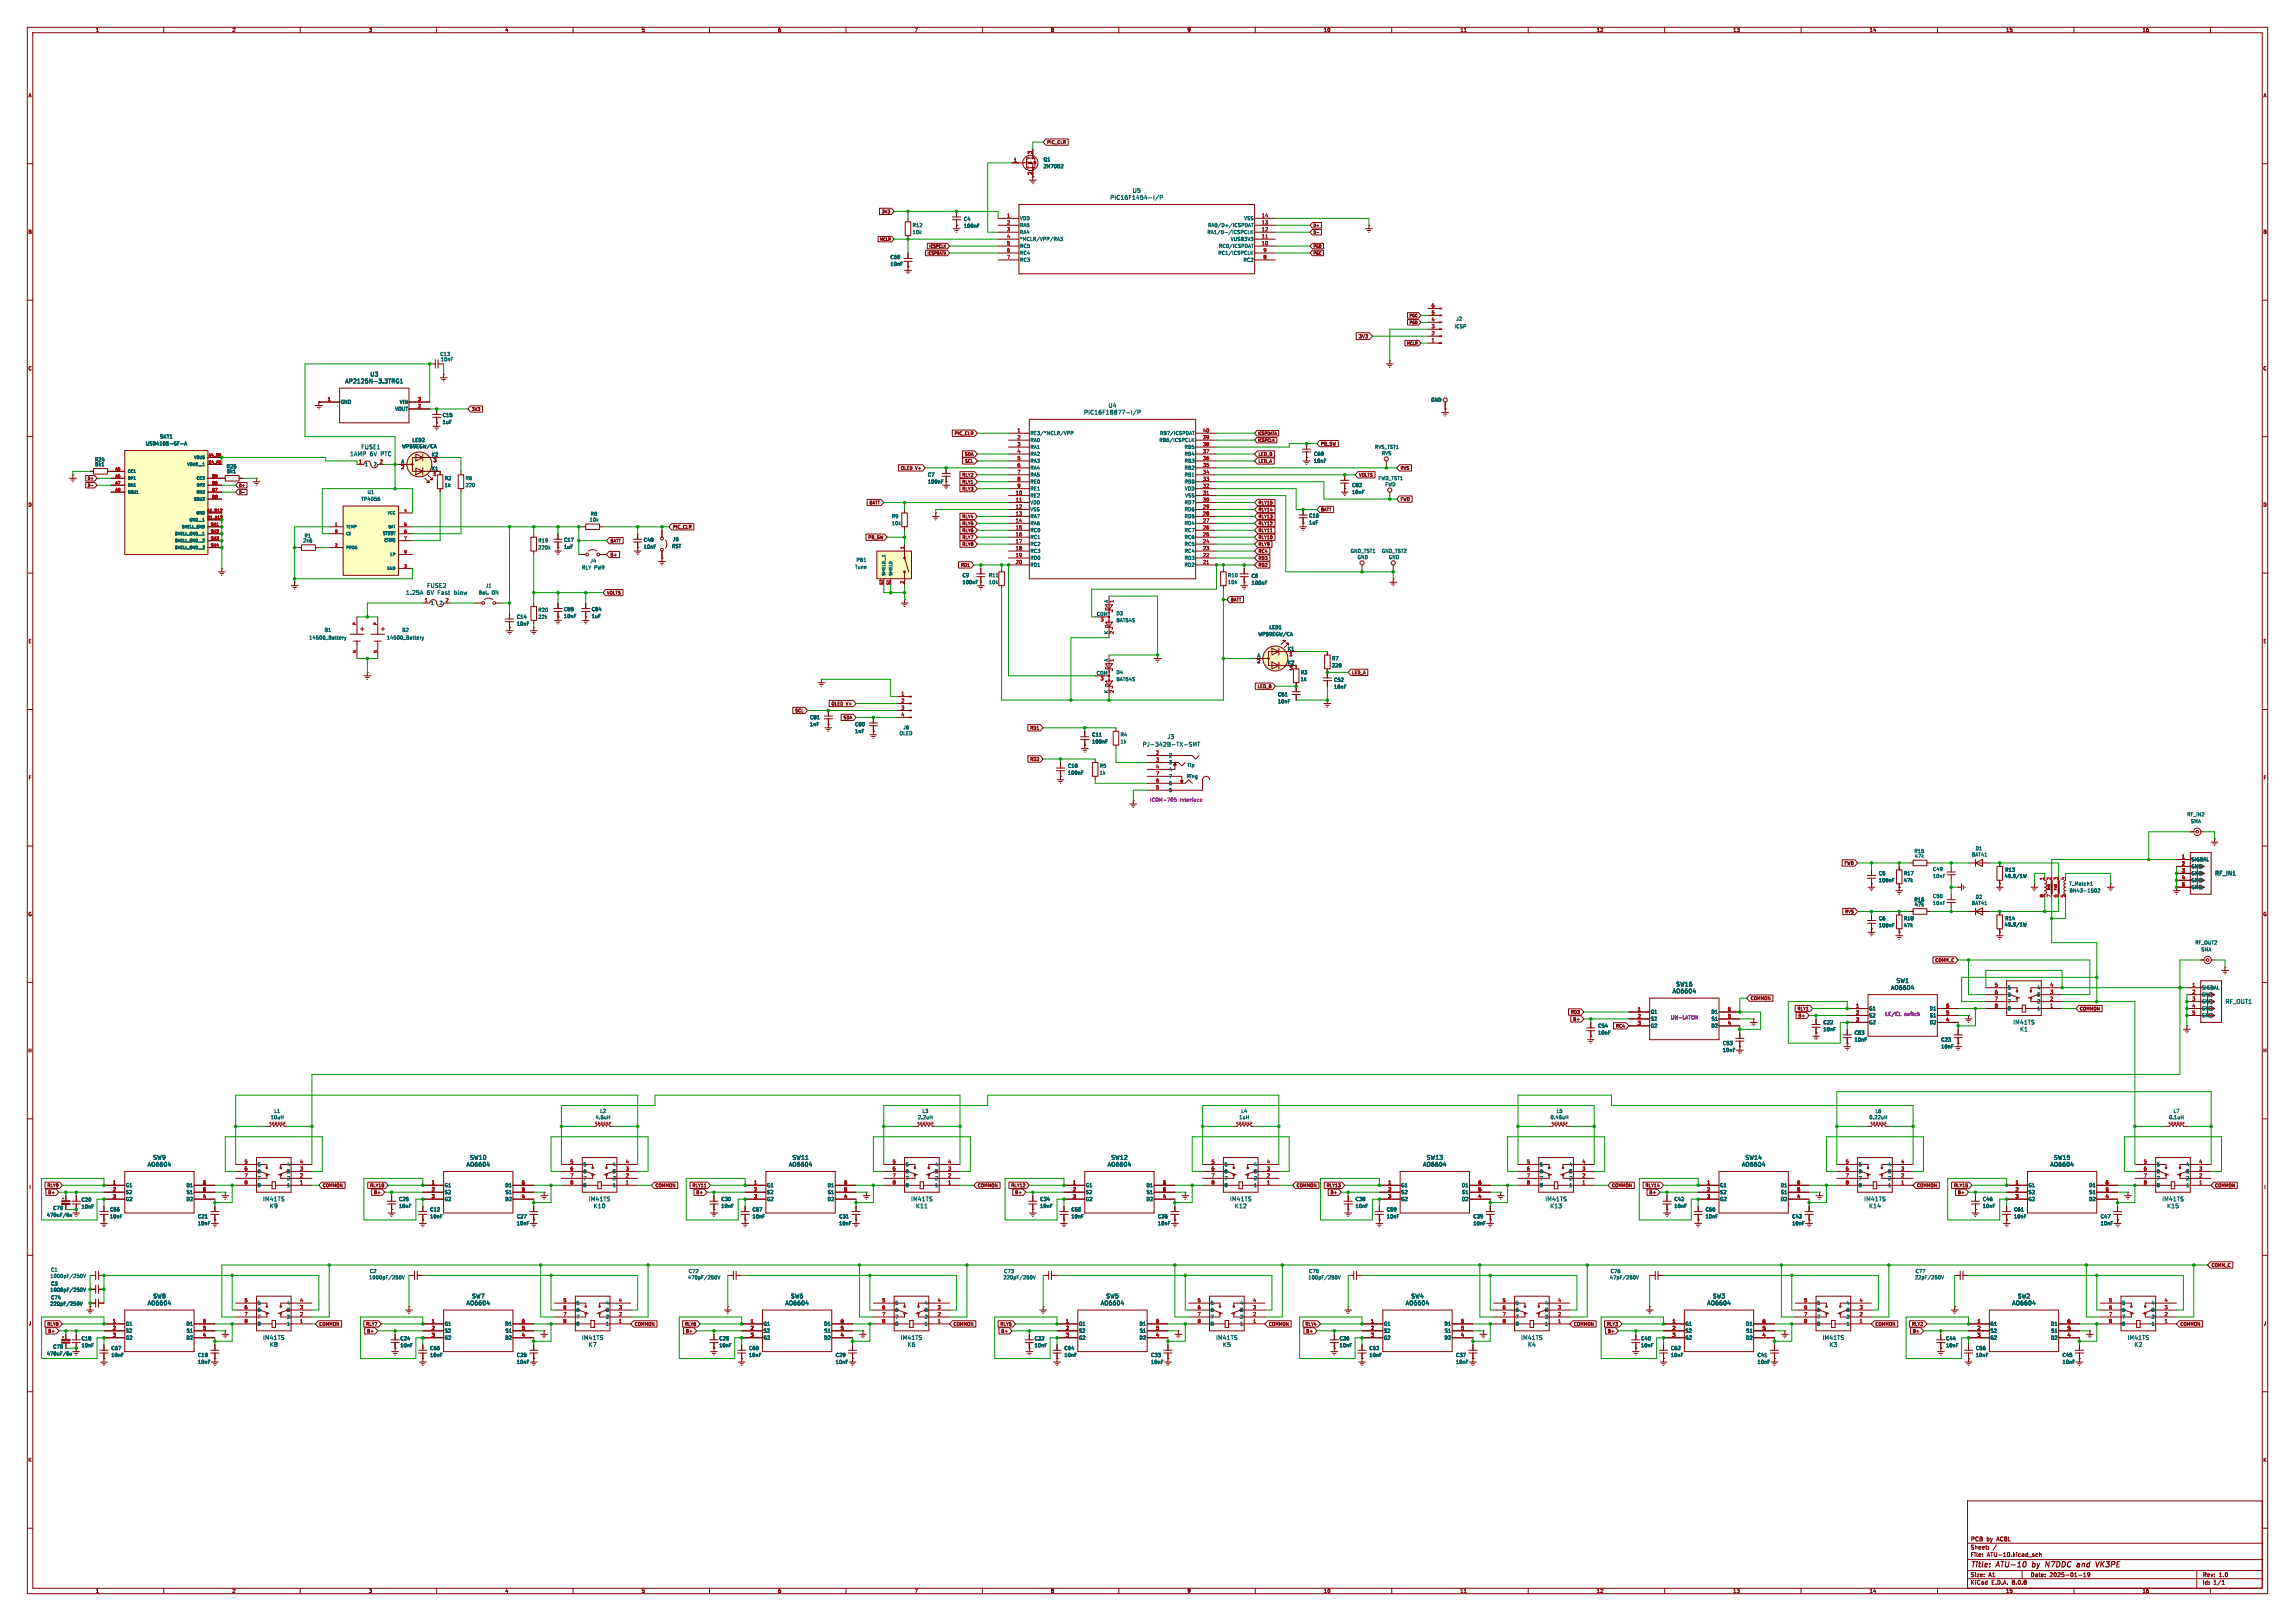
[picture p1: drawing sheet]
<svg xmlns="http://www.w3.org/2000/svg" width="841mm" height="594mm" viewBox="0 0 841 594" stroke-linecap="round" stroke-linejoin="round" font-family="sans-serif">
<defs><g id="words">
<g font-size="2.8" fill="#840000">
<text x="722" y="574.9">Title:</text>
<text x="731.7" y="574.9">ATU-10</text>
<text x="745.6" y="574.9">by</text>
<text x="751.3" y="574.9">N7DDC</text>
<text x="763.6" y="574.9">and</text>
<text x="771.3" y="574.9">VK3PE</text>
</g>
<g font-size="2.1" fill="#006464">
<text x="415" y="70.8">U5</text>
<text x="406.7" y="73.4">PIC16F1454-I/P</text>
<text x="126.4" y="140.7">AP2125N-3.3TRG1</text>
<text x="135.6" y="138.1">U3</text>
<text x="406.1" y="149.6">U4</text>
<text x="397.1" y="152.1">PIC16F18877-I/P</text>
<text x="128.2" y="167.4">1AMP</text>
<text x="132.2" y="164.8">FUSE1</text>
<text x="135.5" y="167.4">6V PTC</text>
<text x="156.4" y="215.6">FUSE2</text>
<text x="148.7" y="218.2">1.25A</text>
<text x="156.4" y="218.2">6V Fast</text>
<text x="166.5" y="218.2">blow</text>
<text x="418.6" y="273.8">PJ-342B-TX-SMT</text>
<text x="427.6" y="271">J3</text>
<text x="811.6" y="321">RF_IN1</text>
<text x="612.8" y="364.2">AO6604</text>
<text x="614.1" y="361.7">SW16</text>
<text x="692.8" y="362.9">AO6604</text>
<text x="694.8" y="360.4">SW1</text>
<text x="815.4" y="368">RF_OUT1</text>
<text x="737.6" y="375.6">IM41TS</text>
<text x="740.1" y="378.2">K1</text>
<text x="56" y="425.2">SW9</text>
<text x="172.1" y="425.2">SW10</text>
<text x="290.2" y="425.2">SW11</text>
<text x="407.1" y="425.2">SW12</text>
<text x="522.7" y="425.2">SW13</text>
<text x="639.5" y="425.2">SW14</text>
<text x="752.5" y="425.2">SW15</text>
<text x="54" y="427.7">AO6604</text>
<text x="170.8" y="427.7">AO6604</text>
<text x="288.9" y="427.7">AO6604</text>
<text x="405.8" y="427.7">AO6604</text>
<text x="521.3" y="427.7">AO6604</text>
<text x="638.2" y="427.7">AO6604</text>
<text x="751.2" y="427.7">AO6604</text>
<text x="96.3" y="440.4">IM41TS</text>
<text x="98.8" y="442.9">K9</text>
<text x="215.6" y="440.4">IM41TS</text>
<text x="217.4" y="442.9">K10</text>
<text x="333.8" y="440.4">IM41TS</text>
<text x="335.5" y="442.9">K11</text>
<text x="450.6" y="440.4">IM41TS</text>
<text x="452.4" y="442.9">K12</text>
<text x="566.2" y="440.4">IM41TS</text>
<text x="567.9" y="442.9">K13</text>
<text x="683" y="440.4">IM41TS</text>
<text x="684.8" y="442.9">K14</text>
<text x="792.2" y="440.4">IM41TS</text>
<text x="794" y="442.9">K15</text>
<text x="54" y="478.5">AO6604</text>
<text x="56" y="476">SW8</text>
<text x="170.8" y="478.5">AO6604</text>
<text x="172.9" y="476">SW7</text>
<text x="287.7" y="478.5">AO6604</text>
<text x="289.7" y="476">SW6</text>
<text x="403.2" y="478.5">AO6604</text>
<text x="405.3" y="476">SW5</text>
<text x="515" y="478.5">AO6604</text>
<text x="517" y="476">SW4</text>
<text x="625.5" y="478.5">AO6604</text>
<text x="627.5" y="476">SW3</text>
<text x="737.2" y="478.5">AO6604</text>
<text x="739.3" y="476">SW2</text>
<text x="96.3" y="491.2">IM41TS</text>
<text x="213.1" y="491.2">IM41TS</text>
<text x="329.9" y="491.2">IM41TS</text>
<text x="445.5" y="491.2">IM41TS</text>
<text x="557.3" y="491.2">IM41TS</text>
<text x="667.8" y="491.2">IM41TS</text>
<text x="779.5" y="491.2">IM41TS</text>
<text x="98.8" y="493.7">K8</text>
<text x="215.6" y="493.7">K7</text>
<text x="332.4" y="493.7">K6</text>
<text x="448" y="493.7">K5</text>
<text x="559.8" y="493.7">K4</text>
<text x="670.3" y="493.7">K3</text>
<text x="782" y="493.7">K2</text>
</g>
<g font-size="2.1" fill="#840000">
<text x="722" y="568">Sheet:</text>
<text x="722" y="565.2">PCB</text>
<text x="728.2" y="565.2">by</text>
<text x="732.5" y="565.2">AC8L</text>
<text x="722" y="570.7">File:</text>
<text x="728.1" y="570.7">ATU-10.kicad_sch</text>
<text x="722" y="580.9">KiCad</text>
<text x="722" y="578.1">Size:</text>
<text x="728.7" y="578.1">A1</text>
<text x="729.7" y="580.9">E.D.A.</text>
<text x="737.3" y="580.9">8.0.8</text>
<text x="744" y="578.1">Date:</text>
<text x="751" y="578.1">2025-01-19</text>
<text x="807" y="578.3">Rev:</text>
<text x="807" y="580.9">Id:</text>
<text x="811.1" y="580.9">1/1</text>
<text x="813.4" y="578.3">1.0</text>
</g>
<g font-size="1.8" fill="#840000">
<text x="35" y="11.9">1</text>
<text x="85" y="11.9">2</text>
<text x="135" y="11.9">3</text>
<text x="185" y="11.9">4</text>
<text x="235" y="11.9">5</text>
<text x="285" y="11.9">6</text>
<text x="335" y="11.9">7</text>
<text x="385" y="11.9">8</text>
<text x="435" y="11.9">9</text>
<text x="485" y="11.9">10</text>
<text x="535" y="11.9">11</text>
<text x="585" y="11.9">12</text>
<text x="635" y="11.9">13</text>
<text x="685" y="11.9">14</text>
<text x="735" y="11.9">15</text>
<text x="785" y="11.9">16</text>
<text x="10.3" y="35.9">A</text>
<text x="829.3" y="35.9">A</text>
<text x="10.3" y="85.9">B</text>
<text x="829.2" y="85.9">B</text>
<text x="497.8" y="124.1">3V3</text>
<text x="10.3" y="135.9">C</text>
<text x="829.2" y="135.9">C</text>
<text x="10.3" y="185.9">D</text>
<text x="829.2" y="185.9">D</text>
<text x="10.3" y="235.9">E</text>
<text x="829.3" y="235.9">E</text>
<text x="10.3" y="285.9">F</text>
<text x="829.3" y="285.9">F</text>
<text x="10.3" y="335.9">G</text>
<text x="829.2" y="335.9">G</text>
<text x="10.2" y="385.9">H</text>
<text x="829.2" y="385.9">H</text>
<text x="10.6" y="435.9">I</text>
<text x="829.6" y="435.9">I</text>
<text x="10.4" y="485.9">J</text>
<text x="829.4" y="485.9">J</text>
<text x="10.3" y="535.9">K</text>
<text x="829.2" y="535.9">K</text>
<text x="35" y="583.9">1</text>
<text x="85" y="583.9">2</text>
<text x="135" y="583.9">3</text>
<text x="185" y="583.9">4</text>
<text x="235" y="583.9">5</text>
<text x="285" y="583.9">6</text>
<text x="335" y="583.9">7</text>
<text x="385" y="583.9">8</text>
<text x="435" y="583.9">9</text>
<text x="485" y="583.9">10</text>
<text x="535" y="583.9">11</text>
<text x="585" y="583.9">12</text>
<text x="635" y="583.9">13</text>
<text x="685" y="583.9">14</text>
<text x="735" y="583.9">15</text>
<text x="785" y="583.9">16</text>
</g>
<g font-size="1.8" fill="#a90000">
<text x="371.4" y="59.4">1</text>
<text x="378.2" y="56.6" transform="rotate(-90 378.2 56.6)">3</text>
<text x="378.2" y="64.2" transform="rotate(-90 378.2 64.2)">2</text>
<text x="368.9" y="79.8">1</text>
<text x="368.9" y="82.3">2</text>
<text x="462.2" y="82.3">13</text>
<text x="462.2" y="79.8">14</text>
<text x="368.9" y="84.8">3</text>
<text x="368.9" y="87.4">4</text>
<text x="368.9" y="89.9">5</text>
<text x="462.2" y="89.9">10</text>
<text x="462.2" y="87.4">11</text>
<text x="462.2" y="84.8">12</text>
<text x="368.9" y="92.5">6</text>
<text x="368.9" y="95">7</text>
<text x="462.8" y="95">8</text>
<text x="462.8" y="92.5">9</text>
<text x="524.4" y="112.8">6</text>
<text x="524.4" y="117.9">4</text>
<text x="524.4" y="115.3">5</text>
<text x="524.4" y="125.5">1</text>
<text x="524.4" y="122.9">2</text>
<text x="524.4" y="120.4">3</text>
<text x="119.9" y="147.1">1</text>
<text x="153" y="149.6">2</text>
<text x="153" y="147.1">3</text>
<text x="372.7" y="158.5">1</text>
<text x="372.7" y="161">2</text>
<text x="440.6" y="161">39</text>
<text x="440.6" y="158.5">40</text>
<text x="372.7" y="163.6">3</text>
<text x="372.7" y="166.1">4</text>
<text x="440.6" y="166.1">37</text>
<text x="440.6" y="163.6">38</text>
<text x="131.4" y="169.9">1</text>
<text x="139" y="169.9">2</text>
<text x="146.9" y="172.2">2</text>
<text x="158.7" y="169.6">3</text>
<text x="372.7" y="168.7">5</text>
<text x="372.7" y="171.2">6</text>
<text x="372.7" y="173.7">7</text>
<text x="440.6" y="173.7">34</text>
<text x="440.6" y="171.2">35</text>
<text x="440.6" y="168.7">36</text>
<text x="158.7" y="174.7">1</text>
<text x="372.7" y="176.3">8</text>
<text x="372.7" y="178.8">9</text>
<text x="440.6" y="178.8">32</text>
<text x="440.6" y="176.3">33</text>
<text x="372.1" y="181.4">10</text>
<text x="372.1" y="183.9">11</text>
<text x="440.6" y="183.9">30</text>
<text x="440.6" y="181.4">31</text>
<text x="372.1" y="186.4">12</text>
<text x="372.1" y="189">13</text>
<text x="372.1" y="191.5">14</text>
<text x="440.6" y="191.5">27</text>
<text x="440.6" y="189">28</text>
<text x="440.6" y="186.4">29</text>
<text x="372.1" y="194.1">15</text>
<text x="372.1" y="196.6">16</text>
<text x="440.6" y="196.6">25</text>
<text x="440.6" y="194.1">26</text>
<text x="372.1" y="199.1">17</text>
<text x="372.1" y="201.7">18</text>
<text x="440.6" y="201.7">23</text>
<text x="440.6" y="199.1">24</text>
<text x="372.1" y="204.2">19</text>
<text x="372.1" y="206.8">20</text>
<text x="440.6" y="206.8">21</text>
<text x="440.6" y="204.2">22</text>
<text x="155.5" y="220.7">1</text>
<text x="163.1" y="220.7">2</text>
<text x="408.4" y="221.1" transform="rotate(-90 408.4 221.1)">1</text>
<text x="403.2" y="228">3</text>
<text x="408.4" y="232.5" transform="rotate(-90 408.4 232.5)">2</text>
<text x="408.4" y="242.6" transform="rotate(-90 408.4 242.6)">1</text>
<text x="460.6" y="243.3">2</text>
<text x="472.4" y="240.7">1</text>
<text x="472.4" y="245.8">3</text>
<text x="403.2" y="249.6">3</text>
<text x="330.1" y="255">1</text>
<text x="330.1" y="257.6">2</text>
<text x="408.4" y="254.1" transform="rotate(-90 408.4 254.1)">2</text>
<text x="330.1" y="260.1">3</text>
<text x="330.1" y="262.6">4</text>
<text x="423.5" y="276.6">2</text>
<text x="423.5" y="279.1">3</text>
<text x="423.5" y="281.7">4</text>
<text x="423.5" y="286.8">6</text>
<text x="423.5" y="284.2">7</text>
<text x="423.5" y="289.3">5</text>
<text x="799.4" y="314.7">1</text>
<text x="799.4" y="317.2">2</text>
<text x="749" y="322.7" transform="rotate(-90 749 322.7)">1</text>
<text x="751.6" y="322.7" transform="rotate(-90 751.6 322.7)">2</text>
<text x="754.1" y="322.7" transform="rotate(-90 754.1 322.7)">3</text>
<text x="756.7" y="322.7" transform="rotate(-90 756.7 322.7)">4</text>
<text x="799.4" y="319.8">3</text>
<text x="799.4" y="322.3">4</text>
<text x="749" y="329" transform="rotate(-90 749 329)">8</text>
<text x="751.6" y="329" transform="rotate(-90 751.6 329)">7</text>
<text x="754.1" y="329" transform="rotate(-90 754.1 329)">6</text>
<text x="756.7" y="329" transform="rotate(-90 756.7 329)">5</text>
<text x="799.4" y="324.9">5</text>
<text x="730.8" y="361.7">5</text>
<text x="730.8" y="364.2">6</text>
<text x="751.1" y="364.2">3</text>
<text x="751.1" y="361.7">4</text>
<text x="803.2" y="361.7">1</text>
<text x="803.2" y="364.2">2</text>
<text x="600" y="370.6">1</text>
<text x="633" y="370.6">6</text>
<text x="680" y="369.3">1</text>
<text x="680" y="371.9">2</text>
<text x="713" y="371.9">5</text>
<text x="713" y="369.3">6</text>
<text x="730.8" y="366.8">7</text>
<text x="730.8" y="369.3">8</text>
<text x="751.1" y="369.3">1</text>
<text x="751.1" y="366.8">2</text>
<text x="803.2" y="366.8">3</text>
<text x="803.2" y="369.3">4</text>
<text x="803.2" y="371.9">5</text>
<text x="600" y="373.1">2</text>
<text x="600" y="375.7">3</text>
<text x="633" y="375.7">4</text>
<text x="633" y="373.1">5</text>
<text x="680" y="374.4">3</text>
<text x="713" y="374.4">4</text>
<text x="89.5" y="426.5">5</text>
<text x="89.5" y="429">6</text>
<text x="89.5" y="431.5">7</text>
<text x="109.8" y="431.5">2</text>
<text x="109.8" y="429">3</text>
<text x="109.8" y="426.5">4</text>
<text x="208.8" y="426.5">5</text>
<text x="208.8" y="429">6</text>
<text x="208.8" y="431.5">7</text>
<text x="229.2" y="431.5">2</text>
<text x="229.2" y="429">3</text>
<text x="229.2" y="426.5">4</text>
<text x="327" y="426.5">5</text>
<text x="327" y="429">6</text>
<text x="327" y="431.5">7</text>
<text x="347.3" y="431.5">2</text>
<text x="347.3" y="429">3</text>
<text x="347.3" y="426.5">4</text>
<text x="443.8" y="426.5">5</text>
<text x="443.8" y="429">6</text>
<text x="443.8" y="431.5">7</text>
<text x="464.1" y="431.5">2</text>
<text x="464.1" y="429">3</text>
<text x="464.1" y="426.5">4</text>
<text x="559.4" y="426.5">5</text>
<text x="559.4" y="429">6</text>
<text x="559.4" y="431.5">7</text>
<text x="579.7" y="431.5">2</text>
<text x="579.7" y="429">3</text>
<text x="579.7" y="426.5">4</text>
<text x="676.2" y="426.5">5</text>
<text x="676.2" y="429">6</text>
<text x="676.2" y="431.5">7</text>
<text x="696.5" y="431.5">2</text>
<text x="696.5" y="429">3</text>
<text x="696.5" y="426.5">4</text>
<text x="785.4" y="426.5">5</text>
<text x="785.4" y="429">6</text>
<text x="785.4" y="431.5">7</text>
<text x="805.7" y="431.5">2</text>
<text x="805.7" y="429">3</text>
<text x="805.7" y="426.5">4</text>
<text x="41.2" y="434.1">1</text>
<text x="41.2" y="436.6">2</text>
<text x="74.2" y="436.6">5</text>
<text x="74.2" y="434.1">6</text>
<text x="89.5" y="434.1">8</text>
<text x="109.8" y="434.1">1</text>
<text x="158" y="434.1">1</text>
<text x="158" y="436.6">2</text>
<text x="191.1" y="436.6">5</text>
<text x="191.1" y="434.1">6</text>
<text x="208.8" y="434.1">8</text>
<text x="229.2" y="434.1">1</text>
<text x="276.2" y="434.1">1</text>
<text x="276.2" y="436.6">2</text>
<text x="309.2" y="436.6">5</text>
<text x="309.2" y="434.1">6</text>
<text x="327" y="434.1">8</text>
<text x="347.3" y="434.1">1</text>
<text x="393" y="434.1">1</text>
<text x="393" y="436.6">2</text>
<text x="426" y="436.6">5</text>
<text x="426" y="434.1">6</text>
<text x="443.8" y="434.1">8</text>
<text x="464.1" y="434.1">1</text>
<text x="508.6" y="434.1">1</text>
<text x="508.6" y="436.6">2</text>
<text x="541.6" y="436.6">5</text>
<text x="541.6" y="434.1">6</text>
<text x="559.4" y="434.1">8</text>
<text x="579.7" y="434.1">1</text>
<text x="625.4" y="434.1">1</text>
<text x="625.4" y="436.6">2</text>
<text x="658.4" y="436.6">5</text>
<text x="658.4" y="434.1">6</text>
<text x="676.2" y="434.1">8</text>
<text x="696.5" y="434.1">1</text>
<text x="738.4" y="434.1">1</text>
<text x="738.4" y="436.6">2</text>
<text x="771.5" y="436.6">5</text>
<text x="771.5" y="434.1">6</text>
<text x="785.4" y="434.1">8</text>
<text x="805.7" y="434.1">1</text>
<text x="41.2" y="439.2">3</text>
<text x="74.2" y="439.2">4</text>
<text x="158" y="439.2">3</text>
<text x="191.1" y="439.2">4</text>
<text x="276.2" y="439.2">3</text>
<text x="309.2" y="439.2">4</text>
<text x="393" y="439.2">3</text>
<text x="426" y="439.2">4</text>
<text x="508.6" y="439.2">3</text>
<text x="541.6" y="439.2">4</text>
<text x="625.4" y="439.2">3</text>
<text x="658.4" y="439.2">4</text>
<text x="738.4" y="439.2">3</text>
<text x="771.5" y="439.2">4</text>
<text x="89.5" y="477.3">5</text>
<text x="89.5" y="479.8">6</text>
<text x="109.8" y="479.8">3</text>
<text x="109.8" y="477.3">4</text>
<text x="206.3" y="477.3">5</text>
<text x="206.3" y="479.8">6</text>
<text x="226.6" y="479.8">3</text>
<text x="226.6" y="477.3">4</text>
<text x="323.1" y="477.3">5</text>
<text x="323.1" y="479.8">6</text>
<text x="343.5" y="479.8">3</text>
<text x="343.5" y="477.3">4</text>
<text x="438.7" y="477.3">5</text>
<text x="438.7" y="479.8">6</text>
<text x="459" y="479.8">3</text>
<text x="459" y="477.3">4</text>
<text x="550.5" y="477.3">5</text>
<text x="550.5" y="479.8">6</text>
<text x="570.8" y="479.8">3</text>
<text x="570.8" y="477.3">4</text>
<text x="661" y="477.3">5</text>
<text x="661" y="479.8">6</text>
<text x="681.3" y="479.8">3</text>
<text x="681.3" y="477.3">4</text>
<text x="772.7" y="477.3">5</text>
<text x="772.7" y="479.8">6</text>
<text x="793" y="479.8">3</text>
<text x="793" y="477.3">4</text>
<text x="41.2" y="484.9">1</text>
<text x="74.2" y="484.9">6</text>
<text x="89.5" y="482.3">7</text>
<text x="89.5" y="484.9">8</text>
<text x="109.8" y="484.9">1</text>
<text x="109.8" y="482.3">2</text>
<text x="158" y="484.9">1</text>
<text x="191.1" y="484.9">6</text>
<text x="206.3" y="482.3">7</text>
<text x="206.3" y="484.9">8</text>
<text x="226.6" y="484.9">1</text>
<text x="226.6" y="482.3">2</text>
<text x="274.9" y="484.9">1</text>
<text x="307.9" y="484.9">6</text>
<text x="323.1" y="482.3">7</text>
<text x="323.1" y="484.9">8</text>
<text x="343.5" y="484.9">1</text>
<text x="343.5" y="482.3">2</text>
<text x="390.5" y="484.9">1</text>
<text x="423.5" y="484.9">6</text>
<text x="438.7" y="482.3">7</text>
<text x="438.7" y="484.9">8</text>
<text x="459" y="484.9">1</text>
<text x="459" y="482.3">2</text>
<text x="502.2" y="484.9">1</text>
<text x="535.2" y="484.9">6</text>
<text x="550.5" y="482.3">7</text>
<text x="550.5" y="484.9">8</text>
<text x="570.8" y="484.9">1</text>
<text x="570.8" y="482.3">2</text>
<text x="612.7" y="484.9">1</text>
<text x="645.7" y="484.9">6</text>
<text x="661" y="482.3">7</text>
<text x="661" y="484.9">8</text>
<text x="681.3" y="484.9">1</text>
<text x="681.3" y="482.3">2</text>
<text x="724.5" y="484.9">1</text>
<text x="757.5" y="484.9">6</text>
<text x="772.7" y="482.3">7</text>
<text x="772.7" y="484.9">8</text>
<text x="793" y="484.9">1</text>
<text x="793" y="482.3">2</text>
<text x="41.2" y="487.4">2</text>
<text x="41.2" y="490">3</text>
<text x="74.2" y="490">4</text>
<text x="74.2" y="487.4">5</text>
<text x="158" y="487.4">2</text>
<text x="158" y="490">3</text>
<text x="191.1" y="490">4</text>
<text x="191.1" y="487.4">5</text>
<text x="274.9" y="487.4">2</text>
<text x="274.9" y="490">3</text>
<text x="307.9" y="490">4</text>
<text x="307.9" y="487.4">5</text>
<text x="390.5" y="487.4">2</text>
<text x="390.5" y="490">3</text>
<text x="423.5" y="490">4</text>
<text x="423.5" y="487.4">5</text>
<text x="502.2" y="487.4">2</text>
<text x="502.2" y="490">3</text>
<text x="535.2" y="490">4</text>
<text x="535.2" y="487.4">5</text>
<text x="612.7" y="487.4">2</text>
<text x="612.7" y="490">3</text>
<text x="645.7" y="490">4</text>
<text x="645.7" y="487.4">5</text>
<text x="724.5" y="487.4">2</text>
<text x="724.5" y="490">3</text>
<text x="757.5" y="490">4</text>
<text x="757.5" y="487.4">5</text>
</g>
<g font-size="1.8" fill="#006464">
<text x="382.3" y="59.3">Q1</text>
<text x="382.3" y="61.8">2N7002</text>
<text x="334.3" y="83.4">R12</text>
<text x="353.1" y="81.1">C4</text>
<text x="353.1" y="83.7">100nF</text>
<text x="373.6" y="80.9">VDD</text>
<text x="373.6" y="83.4">RA5</text>
<text x="442.5" y="83.4">RA0/D+/ICSPDAT</text>
<text x="455.8" y="80.9">VSS</text>
<text x="334.3" y="86">10k</text>
<text x="373.6" y="86">RA4</text>
<text x="373.6" y="88.5">*MCLR/VPP/RA3</text>
<text x="442.3" y="86">RA1/D-/ICSPCLK</text>
<text x="450.9" y="88.5">VUSB3V3</text>
<text x="326.1" y="95.1">C68</text>
<text x="373.6" y="91">RC5</text>
<text x="373.6" y="93.6">RC4</text>
<text x="446.3" y="93.6">RC1/ICSPCLK</text>
<text x="446.5" y="91">RC0/ICSPDAT</text>
<text x="326.1" y="97.6">10nF</text>
<text x="373.6" y="96.1">RC3</text>
<text x="455.5" y="96.1">RC2</text>
<text x="533.5" y="117.7">J2</text>
<text x="532.9" y="120.5">ICSP</text>
<text x="161.2" y="130.7">C13</text>
<text x="161.4" y="132.6">10nF</text>
<text x="124.7" y="148.2">GND</text>
<text x="146.4" y="148.2">VIN</text>
<text x="524.3" y="147.4">GND</text>
<text x="144.7" y="150.7">VOUT</text>
<text x="162.1" y="155.5">1uF</text>
<text x="162.1" y="153">C15</text>
<text x="58.5" y="160.9">SKT1</text>
<text x="377.4" y="159.6">RE3/*MCLR/VPP</text>
<text x="424.9" y="159.6">RB7/ICSPDAT</text>
<text x="53.2" y="163.4">USB4105-GF-A</text>
<text x="147.2" y="164.4">WP59EGW/CA</text>
<text x="151" y="162.2">LED2</text>
<text x="158" y="167.4">K2</text>
<text x="377.4" y="162.2">RA0</text>
<text x="377.4" y="164.7">RA1</text>
<text x="377.4" y="167.2">RA2</text>
<text x="424.7" y="162.2">RB6/ICSPCLK</text>
<text x="433.9" y="167.2">RB4</text>
<text x="433.9" y="164.7">RB5</text>
<text x="481.3" y="167.2">C69</text>
<text x="503.7" y="164.7">RVS_TST1</text>
<text x="506.2" y="167">RVS</text>
<text x="34.6" y="169.3">R24</text>
<text x="34.8" y="171">5k1</text>
<text x="82.9" y="171.8">R25</text>
<text x="83" y="173.6">5k1</text>
<text x="133.6" y="171">1</text>
<text x="136.8" y="171">2</text>
<text x="146.9" y="169.9">A</text>
<text x="158" y="172.5">K1</text>
<text x="377.4" y="169.8">RA3</text>
<text x="377.4" y="172.3">RA4</text>
<text x="433.9" y="172.3">RB2</text>
<text x="433.9" y="169.8">RB3</text>
<text x="481.3" y="169.8">10nF</text>
<text x="162.8" y="176.1">R2</text>
<text x="162.8" y="178.7">1k</text>
<text x="170.4" y="176.1">R6</text>
<text x="170.4" y="178.7">220</text>
<text x="339.9" y="174.9">C7</text>
<text x="339.9" y="177.4">100nF</text>
<text x="377.4" y="174.9">RA5</text>
<text x="377.4" y="177.4">RE0</text>
<text x="377.4" y="179.9">RE1</text>
<text x="433.9" y="177.4">RB0</text>
<text x="433.9" y="174.9">RB1</text>
<text x="434.1" y="179.9">VDD</text>
<text x="495.3" y="178.7">C82</text>
<text x="505" y="176.1">FWD_TST1</text>
<text x="507.5" y="178.4">FWD</text>
<text x="132.3" y="183.7">TP4056</text>
<text x="134.5" y="181.2">U1</text>
<text x="377.4" y="182.5">RE2</text>
<text x="377.4" y="185">VDD</text>
<text x="433.9" y="185">RD7</text>
<text x="434.2" y="182.5">VSS</text>
<text x="495.3" y="181.2">10nF</text>
<text x="215.9" y="191.4">10k</text>
<text x="216.3" y="189.2">R8</text>
<text x="326.7" y="190.1">R9</text>
<text x="377.4" y="187.6">VSS</text>
<text x="377.4" y="190.1">RA7</text>
<text x="433.9" y="190.1">RD5</text>
<text x="433.9" y="187.6">RD6</text>
<text x="479.6" y="189.8">C16</text>
<text x="111.4" y="197.2">R1</text>
<text x="326.7" y="192.6">10k</text>
<text x="377.4" y="192.6">RA6</text>
<text x="377.4" y="195.2">RC0</text>
<text x="377.4" y="197.7">RC1</text>
<text x="433.9" y="197.7">RC6</text>
<text x="433.9" y="195.2">RC7</text>
<text x="433.9" y="192.6">RD4</text>
<text x="479.6" y="192.4">1uF</text>
<text x="111" y="199">2k6</text>
<text x="197.1" y="199">R19</text>
<text x="197.1" y="201.5">220k</text>
<text x="206.5" y="201.3">1uF</text>
<text x="206.5" y="198.7">C17</text>
<text x="235.7" y="198.7">C48</text>
<text x="235.7" y="201.3">10nF</text>
<text x="246.1" y="201">RST</text>
<text x="246.5" y="198.5">J5</text>
<text x="377.4" y="200.3">RC2</text>
<text x="377.4" y="202.8">RC3</text>
<text x="433.9" y="202.8">RC4</text>
<text x="433.9" y="200.3">RC5</text>
<text x="494.8" y="202.8">GND_TST1</text>
<text x="506.2" y="202.8">GND_TST2</text>
<text x="213.1" y="208.9">RLY PWR</text>
<text x="216.2" y="206.3">J4</text>
<text x="313.2" y="208.6">Tune</text>
<text x="313.7" y="206.1">PB1</text>
<text x="377.4" y="205.3">RD0</text>
<text x="377.4" y="207.9">RD1</text>
<text x="433.9" y="207.9">RD2</text>
<text x="433.9" y="205.3">RD3</text>
<text x="497.3" y="205.1">GND</text>
<text x="508.8" y="205.1">GND</text>
<text x="177.9" y="215.5">J1</text>
<text x="352.6" y="211.7">C9</text>
<text x="352.6" y="214.2">100nF</text>
<text x="362.2" y="214.2">10k</text>
<text x="362.2" y="211.7">R11</text>
<text x="449.8" y="214.2">10k</text>
<text x="449.8" y="211.7">R10</text>
<text x="458.5" y="211.9">C8</text>
<text x="458.5" y="214.5">100nF</text>
<text x="157.7" y="221.8">1</text>
<text x="160.9" y="221.8">2</text>
<text x="175.3" y="218">Bat.</text>
<text x="180.2" y="218">ON</text>
<text x="406.1" y="221" transform="rotate(-90 406.1 221)">A</text>
<text x="189.2" y="226.9">C14</text>
<text x="197.1" y="226.9">22k</text>
<text x="197.1" y="224.4">R20</text>
<text x="206.5" y="224.1">C85</text>
<text x="206.5" y="226.7">10nF</text>
<text x="216.7" y="226.7">1uF</text>
<text x="216.7" y="224.1">C84</text>
<text x="401.7" y="225.8">COM</text>
<text x="408.9" y="225.7">D3</text>
<text x="118.8" y="231.7">B1</text>
<text x="147.2" y="231.7">B2</text>
<text x="189.2" y="229.5">10nF</text>
<text x="406.1" y="232.5" transform="rotate(-90 406.1 232.5)">K</text>
<text x="408.9" y="228.2">BAT54S</text>
<text x="461" y="233.3">WP59EGW/CA</text>
<text x="465" y="230.7">LED1</text>
<text x="113.2" y="234.5">14500_Battery</text>
<text x="141.6" y="234.5">14500_Battery</text>
<text x="471.7" y="238.5">K1</text>
<text x="406.1" y="242.6" transform="rotate(-90 406.1 242.6)">A</text>
<text x="460.6" y="241">A</text>
<text x="471.7" y="243.6">K2</text>
<text x="487.9" y="242.2">R7</text>
<text x="487.9" y="244.7">220</text>
<text x="401.7" y="247.4">COM</text>
<text x="408.9" y="247.2">D4</text>
<text x="408.9" y="249.8">BAT54S</text>
<text x="476.5" y="247.2">R3</text>
<text x="476.5" y="249.8">1k</text>
<text x="488.7" y="250">C52</text>
<text x="406.1" y="254.1" transform="rotate(-90 406.1 254.1)">K</text>
<text x="468.1" y="255.4">C51</text>
<text x="468.1" y="257.9">10nF</text>
<text x="488.7" y="252.6">10nF</text>
<text x="296.7" y="263.8">C81</text>
<text x="296.7" y="266.3">1nF</text>
<text x="313.2" y="268.8">1nF</text>
<text x="313.2" y="266.3">C80</text>
<text x="329.5" y="269.6">OLED</text>
<text x="330.9" y="267.4">J6</text>
<text x="400.1" y="272.6">100nF</text>
<text x="400.1" y="270.1">C11</text>
<text x="410.5" y="270.1">R4</text>
<text x="410.5" y="272.6">1k</text>
<text x="391.2" y="281.5">C10</text>
<text x="402.9" y="281.5">R5</text>
<text x="428.2" y="277.7">2</text>
<text x="428.2" y="280.3">3</text>
<text x="391.2" y="284.1">100nF</text>
<text x="402.9" y="284.1">1k</text>
<text x="428.2" y="282.8">4</text>
<text x="428.2" y="287.9">6</text>
<text x="428.2" y="285.3">7</text>
<text x="428.2" y="290.4">5</text>
<text x="801.3" y="299.3">RF_IN2</text>
<text x="802.7" y="301.9">SMA</text>
<text x="723.8" y="311.8">D1</text>
<text x="701.4" y="312.8">R15</text>
<text x="701.5" y="314.6">47k</text>
<text x="722.4" y="314">BAT41</text>
<text x="802.9" y="315.8">SIGNAL</text>
<text x="688.3" y="320.9">C5</text>
<text x="688.3" y="323.4">100nF</text>
<text x="697.5" y="323.4">47k</text>
<text x="697.5" y="320.9">R17</text>
<text x="708.2" y="319.4">C49</text>
<text x="708.2" y="321.9">10nF</text>
<text x="734.4" y="321.9">49.9/1W</text>
<text x="734.7" y="319.6">R13</text>
<text x="802.9" y="318.4">GND</text>
<text x="802.9" y="320.9">GND</text>
<text x="802.9" y="323.4">GND</text>
<text x="708.2" y="329.3">C50</text>
<text x="723.8" y="329.5">D2</text>
<text x="758.2" y="327.2">BN43-1502</text>
<text x="758.2" y="324.7">T_Match1</text>
<text x="802.9" y="326">GND</text>
<text x="701.4" y="330.6">R16</text>
<text x="701.5" y="332.3">47k</text>
<text x="708.2" y="331.8">10nF</text>
<text x="722.4" y="331.8">BAT41</text>
<text x="688.3" y="337.4">C6</text>
<text x="688.3" y="340">100nF</text>
<text x="697.5" y="340">47k</text>
<text x="697.5" y="337.4">R18</text>
<text x="734.4" y="339.7">49.9/1W</text>
<text x="734.7" y="337.4">R14</text>
<text x="804.3" y="346.3">RF_OUT2</text>
<text x="806.5" y="348.8">SMA</text>
<text x="735.6" y="362.8">5</text>
<text x="735.6" y="365.4">6</text>
<text x="746.4" y="365.4">3</text>
<text x="746.4" y="362.8">4</text>
<text x="806.7" y="362.8">SIGNAL</text>
<text x="806.7" y="365.4">GND</text>
<text x="604.8" y="371.7">G1</text>
<text x="627" y="371.7">D1</text>
<text x="684.8" y="370.4">G1</text>
<text x="707" y="370.4">D1</text>
<text x="735.6" y="367.9">7</text>
<text x="735.6" y="370.4">8</text>
<text x="746.4" y="370.4">1</text>
<text x="746.4" y="367.9">2</text>
<text x="806.7" y="367.9">GND</text>
<text x="806.7" y="370.4">GND</text>
<text x="585.5" y="376.8">C54</text>
<text x="604.8" y="374.2">S2</text>
<text x="604.8" y="376.8">G2</text>
<text x="627" y="376.8">D2</text>
<text x="627" y="374.2">S1</text>
<text x="668" y="375.5">C22</text>
<text x="684.8" y="373">S2</text>
<text x="684.8" y="375.5">G2</text>
<text x="707" y="375.5">D2</text>
<text x="707.1" y="373">S1</text>
<text x="806.7" y="373">GND</text>
<text x="585.5" y="379.3">10nF</text>
<text x="631.2" y="383.1">C53</text>
<text x="668" y="378.1">10nF</text>
<text x="679.5" y="379.3">C83</text>
<text x="679.5" y="381.9">10nF</text>
<text x="711.2" y="381.9">C23</text>
<text x="631.2" y="385.7">10nF</text>
<text x="711.2" y="384.4">10nF</text>
<text x="99" y="410.3">10uH</text>
<text x="100.4" y="408">L1</text>
<text x="218.1" y="410.3">4.5uH</text>
<text x="219.8" y="408">L2</text>
<text x="336.2" y="410.3">2.2uH</text>
<text x="337.9" y="408">L3</text>
<text x="454" y="410.3">1uH</text>
<text x="454.7" y="408">L4</text>
<text x="568" y="410.3">0.45uH</text>
<text x="570.3" y="408">L5</text>
<text x="684.9" y="410.3">0.22uH</text>
<text x="687.1" y="408">L6</text>
<text x="794.7" y="410.3">0.1uH</text>
<text x="796.3" y="408">L7</text>
<text x="94.2" y="427.6">5</text>
<text x="94.2" y="430.1">6</text>
<text x="105" y="430.1">3</text>
<text x="105" y="427.6">4</text>
<text x="213.6" y="427.6">5</text>
<text x="213.6" y="430.1">6</text>
<text x="224.4" y="430.1">3</text>
<text x="224.4" y="427.6">4</text>
<text x="331.7" y="427.6">5</text>
<text x="331.7" y="430.1">6</text>
<text x="342.5" y="430.1">3</text>
<text x="342.5" y="427.6">4</text>
<text x="448.6" y="427.6">5</text>
<text x="448.6" y="430.1">6</text>
<text x="459.3" y="430.1">3</text>
<text x="459.3" y="427.6">4</text>
<text x="564.1" y="427.6">5</text>
<text x="564.1" y="430.1">6</text>
<text x="574.9" y="430.1">3</text>
<text x="574.9" y="427.6">4</text>
<text x="681" y="427.6">5</text>
<text x="681" y="430.1">6</text>
<text x="691.8" y="430.1">3</text>
<text x="691.8" y="427.6">4</text>
<text x="790.2" y="427.6">5</text>
<text x="790.2" y="430.1">6</text>
<text x="801" y="430.1">3</text>
<text x="801" y="427.6">4</text>
<text x="46" y="435.2">G1</text>
<text x="46" y="437.7">S2</text>
<text x="68.2" y="435.2">D1</text>
<text x="68.2" y="437.7">S1</text>
<text x="94.2" y="432.7">7</text>
<text x="94.2" y="435.2">8</text>
<text x="105" y="435.2">1</text>
<text x="105" y="432.7">2</text>
<text x="162.8" y="435.2">G1</text>
<text x="162.8" y="437.7">S2</text>
<text x="185" y="435.2">D1</text>
<text x="185.1" y="437.7">S1</text>
<text x="213.6" y="432.7">7</text>
<text x="213.6" y="435.2">8</text>
<text x="224.4" y="435.2">1</text>
<text x="224.4" y="432.7">2</text>
<text x="280.9" y="435.2">G1</text>
<text x="280.9" y="437.7">S2</text>
<text x="303.1" y="435.2">D1</text>
<text x="303.2" y="437.7">S1</text>
<text x="331.7" y="432.7">7</text>
<text x="331.7" y="435.2">8</text>
<text x="342.5" y="435.2">1</text>
<text x="342.5" y="432.7">2</text>
<text x="397.8" y="435.2">G1</text>
<text x="397.8" y="437.7">S2</text>
<text x="420" y="435.2">D1</text>
<text x="420" y="437.7">S1</text>
<text x="448.6" y="432.7">7</text>
<text x="448.6" y="435.2">8</text>
<text x="459.3" y="435.2">1</text>
<text x="459.3" y="432.7">2</text>
<text x="513.3" y="435.2">G1</text>
<text x="513.3" y="437.7">S2</text>
<text x="535.5" y="435.2">D1</text>
<text x="535.6" y="437.7">S1</text>
<text x="564.1" y="432.7">7</text>
<text x="564.1" y="435.2">8</text>
<text x="574.9" y="435.2">1</text>
<text x="574.9" y="432.7">2</text>
<text x="630.2" y="435.2">G1</text>
<text x="630.2" y="437.7">S2</text>
<text x="652.4" y="435.2">D1</text>
<text x="652.4" y="437.7">S1</text>
<text x="681" y="432.7">7</text>
<text x="681" y="435.2">8</text>
<text x="691.8" y="435.2">1</text>
<text x="691.8" y="432.7">2</text>
<text x="743.2" y="435.2">G1</text>
<text x="743.2" y="437.7">S2</text>
<text x="765.4" y="435.2">D1</text>
<text x="765.5" y="437.7">S1</text>
<text x="790.2" y="432.7">7</text>
<text x="790.2" y="435.2">8</text>
<text x="801" y="435.2">1</text>
<text x="801" y="432.7">2</text>
<text x="19.3" y="443.6">C79</text>
<text x="29.7" y="440.5">C20</text>
<text x="29.7" y="443.1">10nF</text>
<text x="46" y="440.3">G2</text>
<text x="68.2" y="440.3">D2</text>
<text x="146.1" y="440.3">C26</text>
<text x="146.1" y="442.8">10nF</text>
<text x="162.8" y="440.3">G2</text>
<text x="185" y="440.3">D2</text>
<text x="264.2" y="440.3">C30</text>
<text x="264.2" y="442.8">10nF</text>
<text x="280.9" y="440.3">G2</text>
<text x="303.1" y="440.3">D2</text>
<text x="381" y="440.3">C34</text>
<text x="381" y="442.8">10nF</text>
<text x="397.8" y="440.3">G2</text>
<text x="420" y="440.3">D2</text>
<text x="496.6" y="440.3">C38</text>
<text x="496.6" y="442.8">10nF</text>
<text x="513.3" y="440.3">G2</text>
<text x="535.5" y="440.3">D2</text>
<text x="613.4" y="440.3">C42</text>
<text x="613.4" y="442.8">10nF</text>
<text x="630.2" y="440.3">G2</text>
<text x="652.4" y="440.3">D2</text>
<text x="726.4" y="440.3">C46</text>
<text x="726.4" y="442.8">10nF</text>
<text x="743.2" y="440.3">G2</text>
<text x="765.4" y="440.3">D2</text>
<text x="17" y="446.1">470uF/6v</text>
<text x="40.1" y="444.1">C55</text>
<text x="40.1" y="446.6">10nF</text>
<text x="72.4" y="446.6">C21</text>
<text x="72.4" y="449.2">10nF</text>
<text x="157.5" y="444.1">C12</text>
<text x="157.5" y="446.6">10nF</text>
<text x="189.2" y="446.6">C27</text>
<text x="189.2" y="449.2">10nF</text>
<text x="275.6" y="444.1">C57</text>
<text x="275.6" y="446.6">10nF</text>
<text x="307.3" y="446.6">C31</text>
<text x="307.3" y="449.2">10nF</text>
<text x="392.4" y="444.1">C58</text>
<text x="392.4" y="446.6">10nF</text>
<text x="424.2" y="446.6">C35</text>
<text x="424.2" y="449.2">10nF</text>
<text x="508" y="444.1">C59</text>
<text x="508" y="446.6">10nF</text>
<text x="539.8" y="446.6">C39</text>
<text x="539.8" y="449.2">10nF</text>
<text x="624.8" y="444.1">C60</text>
<text x="624.8" y="446.6">10nF</text>
<text x="656.6" y="446.6">C43</text>
<text x="656.6" y="449.2">10nF</text>
<text x="737.9" y="444.1">C61</text>
<text x="737.9" y="446.6">10nF</text>
<text x="769.6" y="446.6">C47</text>
<text x="769.6" y="449.2">10nF</text>
<text x="18.6" y="466.2">C1</text>
<text x="135.4" y="466.7">C2</text>
<text x="252.2" y="466.7">C72</text>
<text x="367.8" y="466.7">C73</text>
<text x="479.6" y="466.7">C75</text>
<text x="590.1" y="466.7">C76</text>
<text x="701.8" y="466.7">C77</text>
<text x="18.3" y="473.6">1000pF/250V</text>
<text x="18.3" y="468.5">1000pF/250V</text>
<text x="18.6" y="471.3">C3</text>
<text x="135.1" y="469">1000pF/250V</text>
<text x="252" y="469">470pF/250V</text>
<text x="367.5" y="469">220pF/250V</text>
<text x="479.3" y="469">100pF/250V</text>
<text x="589.8" y="469">47pF/250V</text>
<text x="701.6" y="469">22pF/250V</text>
<text x="18.3" y="478.6">220pF/250V</text>
<text x="18.6" y="476.4">C74</text>
<text x="94.2" y="478.4">5</text>
<text x="105" y="478.4">4</text>
<text x="211.1" y="478.4">5</text>
<text x="221.9" y="478.4">4</text>
<text x="327.9" y="478.4">5</text>
<text x="338.7" y="478.4">4</text>
<text x="443.5" y="478.4">5</text>
<text x="454.3" y="478.4">4</text>
<text x="555.2" y="478.4">5</text>
<text x="566" y="478.4">4</text>
<text x="665.7" y="478.4">5</text>
<text x="676.5" y="478.4">4</text>
<text x="777.5" y="478.4">5</text>
<text x="788.3" y="478.4">4</text>
<text x="94.2" y="480.9">6</text>
<text x="94.2" y="483.5">7</text>
<text x="105" y="483.5">2</text>
<text x="105" y="480.9">3</text>
<text x="211.1" y="480.9">6</text>
<text x="211.1" y="483.5">7</text>
<text x="221.9" y="483.5">2</text>
<text x="221.9" y="480.9">3</text>
<text x="327.9" y="480.9">6</text>
<text x="327.9" y="483.5">7</text>
<text x="338.7" y="483.5">2</text>
<text x="338.7" y="480.9">3</text>
<text x="443.5" y="480.9">6</text>
<text x="443.5" y="483.5">7</text>
<text x="454.3" y="483.5">2</text>
<text x="454.3" y="480.9">3</text>
<text x="555.2" y="480.9">6</text>
<text x="555.2" y="483.5">7</text>
<text x="566" y="483.5">2</text>
<text x="566" y="480.9">3</text>
<text x="665.7" y="480.9">6</text>
<text x="665.7" y="483.5">7</text>
<text x="676.5" y="483.5">2</text>
<text x="676.5" y="480.9">3</text>
<text x="777.5" y="480.9">6</text>
<text x="777.5" y="483.5">7</text>
<text x="788.3" y="483.5">2</text>
<text x="788.3" y="480.9">3</text>
<text x="29.7" y="491.3">C18</text>
<text x="46" y="486">G1</text>
<text x="46" y="488.5">S2</text>
<text x="46" y="491.1">G2</text>
<text x="68.2" y="491.1">D2</text>
<text x="68.2" y="486">D1</text>
<text x="68.2" y="488.5">S1</text>
<text x="94.2" y="486">8</text>
<text x="105" y="486">1</text>
<text x="146.6" y="491.3">C24</text>
<text x="162.8" y="486">G1</text>
<text x="162.8" y="488.5">S2</text>
<text x="162.8" y="491.1">G2</text>
<text x="185" y="491.1">D2</text>
<text x="185" y="486">D1</text>
<text x="185.1" y="488.5">S1</text>
<text x="211.1" y="486">8</text>
<text x="221.9" y="486">1</text>
<text x="263.4" y="491.3">C28</text>
<text x="279.7" y="486">G1</text>
<text x="279.7" y="488.5">S2</text>
<text x="279.7" y="491.1">G2</text>
<text x="301.9" y="491.1">D2</text>
<text x="301.9" y="486">D1</text>
<text x="301.9" y="488.5">S1</text>
<text x="327.9" y="486">8</text>
<text x="338.7" y="486">1</text>
<text x="379" y="491.3">C32</text>
<text x="395.2" y="486">G1</text>
<text x="395.2" y="488.5">S2</text>
<text x="395.2" y="491.1">G2</text>
<text x="417.4" y="491.1">D2</text>
<text x="417.4" y="486">D1</text>
<text x="417.5" y="488.5">S1</text>
<text x="443.5" y="486">8</text>
<text x="454.3" y="486">1</text>
<text x="490.7" y="491.3">C36</text>
<text x="507" y="486">G1</text>
<text x="507" y="488.5">S2</text>
<text x="507" y="491.1">G2</text>
<text x="529.2" y="491.1">D2</text>
<text x="529.2" y="486">D1</text>
<text x="529.3" y="488.5">S1</text>
<text x="555.2" y="486">8</text>
<text x="566" y="486">1</text>
<text x="601.2" y="491.3">C40</text>
<text x="617.5" y="486">G1</text>
<text x="617.5" y="488.5">S2</text>
<text x="617.5" y="491.1">G2</text>
<text x="639.7" y="491.1">D2</text>
<text x="639.7" y="486">D1</text>
<text x="639.7" y="488.5">S1</text>
<text x="665.7" y="486">8</text>
<text x="676.5" y="486">1</text>
<text x="713" y="491.3">C44</text>
<text x="729.2" y="486">G1</text>
<text x="729.2" y="488.5">S2</text>
<text x="729.2" y="491.1">G2</text>
<text x="751.4" y="491.1">D2</text>
<text x="751.4" y="486">D1</text>
<text x="751.5" y="488.5">S1</text>
<text x="777.5" y="486">8</text>
<text x="788.3" y="486">1</text>
<text x="17" y="496.9">470uF/6v</text>
<text x="19.3" y="494.4">C78</text>
<text x="29.7" y="493.9">10nF</text>
<text x="40.6" y="494.9">C67</text>
<text x="40.6" y="497.4">10nF</text>
<text x="72.4" y="497.4">C19</text>
<text x="146.6" y="493.9">10nF</text>
<text x="157.5" y="494.9">C66</text>
<text x="157.5" y="497.4">10nF</text>
<text x="189.2" y="497.4">C25</text>
<text x="263.4" y="493.9">10nF</text>
<text x="274.3" y="494.9">C65</text>
<text x="274.3" y="497.4">10nF</text>
<text x="306.1" y="497.4">C29</text>
<text x="379" y="493.9">10nF</text>
<text x="389.9" y="494.9">C64</text>
<text x="389.9" y="497.4">10nF</text>
<text x="421.6" y="497.4">C33</text>
<text x="490.7" y="493.9">10nF</text>
<text x="501.7" y="494.9">C63</text>
<text x="501.7" y="497.4">10nF</text>
<text x="533.4" y="497.4">C37</text>
<text x="601.2" y="493.9">10nF</text>
<text x="612.1" y="494.9">C62</text>
<text x="612.1" y="497.4">10nF</text>
<text x="643.9" y="497.4">C41</text>
<text x="713" y="493.9">10nF</text>
<text x="723.9" y="494.9">C56</text>
<text x="723.9" y="497.4">10nF</text>
<text x="755.7" y="497.4">C45</text>
<text x="72.4" y="500">10nF</text>
<text x="189.2" y="500">10nF</text>
<text x="306.1" y="500">10nF</text>
<text x="421.6" y="500">10nF</text>
<text x="533.4" y="500">10nF</text>
<text x="643.9" y="500">10nF</text>
<text x="755.7" y="500">10nF</text>
</g>
<g font-size="1.8" fill="#0000c2">
<text x="434.9" y="281.3">Tip</text>
<text x="434.7" y="285.3">Ring</text>
</g>
<g font-size="1.8" fill="#840084">
<text x="421.3" y="294">ICOM-705</text>
<text x="432.3" y="294">Interface</text>
<text x="612.2" y="373.7">UN-LATCH</text>
<text x="690.7" y="372.5">LC/CL</text>
<text x="697.8" y="372.5">switch</text>
</g>
<g font-size="1.6" fill="#840000">
<text x="383.6" y="53">PIC_CLR</text>
<text x="323" y="78.4">3V3</text>
<text x="172.7" y="150.7">3V3</text>
<text x="349.7" y="159.6">PIC_CLR</text>
<text x="353.4" y="167.3">SDA</text>
<text x="461" y="167.3">LED_B</text>
<text x="483.9" y="163.4">PB_SW</text>
<text x="330" y="172.3">OLED V+</text>
<text x="353.4" y="169.8">SCL</text>
<text x="461" y="169.8">LED_A</text>
<text x="513.1" y="172.3">RVS</text>
<text x="352.5" y="174.9">RLY2</text>
<text x="352.5" y="177.4">RLY1</text>
<text x="352.5" y="180">RLY3</text>
<text x="497.9" y="174.9">VOLTS</text>
<text x="318.4" y="185">BATT</text>
<text x="461" y="185">RLY15</text>
<text x="513.1" y="183.8">FWD</text>
<text x="352.5" y="190.1">RLY4</text>
<text x="461" y="190.1">RLY13</text>
<text x="461" y="187.6">RLY14</text>
<text x="483.9" y="187.6">BATT</text>
<text x="246.4" y="193.9">PIC_CLR</text>
<text x="318" y="197.7">PB_SW</text>
<text x="352.5" y="192.7">RLY5</text>
<text x="352.5" y="195.2">RLY6</text>
<text x="352.5" y="197.7">RLY7</text>
<text x="461" y="197.7">RLY10</text>
<text x="461" y="195.2">RLY11</text>
<text x="461" y="192.7">RLY12</text>
<text x="223.5" y="199">BATT</text>
<text x="352.5" y="200.3">RLY8</text>
<text x="461" y="200.3">RLY9</text>
<text x="461" y="202.8">RC4</text>
<text x="223.5" y="204.1">B+</text>
<text x="352" y="207.9">RD1</text>
<text x="461" y="207.9">RD2</text>
<text x="461" y="205.4">RD3</text>
<text x="222.3" y="218.1">VOLTS</text>
<text x="450.9" y="220.6">BATT</text>
<text x="495.3" y="247.3">LED_A</text>
<text x="460.7" y="252.3">LED_B</text>
<text x="291.2" y="261.2">SCL</text>
<text x="304.6" y="258.7">OLED V+</text>
<text x="308.9" y="263.8">SDA</text>
<text x="377.4" y="267.6">RD1</text>
<text x="377.4" y="279">RD2</text>
<text x="675.7" y="317.1">FWD</text>
<text x="676" y="334.9">RVS</text>
<text x="709" y="352.7">COMM_C</text>
<text x="575.5" y="371.7">RD3</text>
<text x="641.4" y="366.6">COMMON</text>
<text x="658.5" y="370.5">RLY1</text>
<text x="762" y="370.5">COMMON</text>
<text x="576.3" y="374.3">B+</text>
<text x="592" y="376.8">RC4</text>
<text x="658.8" y="373">B+</text>
<text x="17.2" y="435.2">RLY9</text>
<text x="17.5" y="437.8">B+</text>
<text x="118.1" y="435.2">COMMON</text>
<text x="135.5" y="435.2">RLY10</text>
<text x="136.9" y="437.8">B+</text>
<text x="240.1" y="435.2">COMMON</text>
<text x="253.6" y="435.2">RLY11</text>
<text x="255" y="437.8">B+</text>
<text x="358.2" y="435.2">COMMON</text>
<text x="370.4" y="435.2">RLY12</text>
<text x="371.8" y="437.8">B+</text>
<text x="475" y="435.2">COMMON</text>
<text x="486" y="435.2">RLY13</text>
<text x="487.4" y="437.8">B+</text>
<text x="590.6" y="435.2">COMMON</text>
<text x="602.8" y="435.2">RLY14</text>
<text x="604.2" y="437.8">B+</text>
<text x="702.3" y="435.2">COMMON</text>
<text x="715.9" y="435.2">RLY15</text>
<text x="717.3" y="437.8">B+</text>
<text x="811.6" y="435.2">COMMON</text>
<text x="810.3" y="464.4">COMM_C</text>
<text x="17.2" y="486">RLY8</text>
<text x="17.5" y="488.6">B+</text>
<text x="116.9" y="486">COMMON</text>
<text x="134" y="486">RLY7</text>
<text x="134.3" y="488.6">B+</text>
<text x="232.4" y="486">COMMON</text>
<text x="250.9" y="486">RLY6</text>
<text x="251.2" y="488.6">B+</text>
<text x="349.3" y="486">COMMON</text>
<text x="366.4" y="486">RLY5</text>
<text x="366.7" y="488.6">B+</text>
<text x="464.8" y="486">COMMON</text>
<text x="478.2" y="486">RLY4</text>
<text x="478.5" y="488.6">B+</text>
<text x="576.6" y="486">COMMON</text>
<text x="588.7" y="486">RLY3</text>
<text x="589" y="488.6">B+</text>
<text x="687.1" y="486">COMMON</text>
<text x="700.4" y="486">RLY2</text>
<text x="700.8" y="488.6">B+</text>
<text x="798.9" y="486">COMMON</text>
</g>
<g font-size="1.4" fill="#840000">
<text x="481.2" y="83.3">D+</text>
<text x="322.3" y="88.4">MCLR</text>
<text x="481.2" y="85.9">D-</text>
<text x="339.7" y="93.5">ICSPDATA</text>
<text x="340.4" y="91">ICSPCLK</text>
<text x="481.2" y="91">PGD</text>
<text x="481.2" y="93.5">PGC</text>
<text x="516.3" y="116.4">PGC</text>
<text x="516.3" y="118.9">PGD</text>
<text x="515.4" y="126.5">MCLR</text>
<text x="460.9" y="159.5">ICSPDATA</text>
<text x="460.9" y="162.1">ICSPCLK</text>
<text x="31.9" y="176.1">D+</text>
<text x="31.9" y="178.6">D-</text>
<text x="87.5" y="178.6">D+</text>
<text x="87.5" y="181.1">D-</text>
</g>
<g font-size="1.4" fill="#a90000">
<text x="76.3" y="167.4">A4_B9</text>
<text x="42.1" y="172.5">A5</text>
<text x="76.3" y="169.9">B4_A9</text>
<text x="42.1" y="175">A6</text>
<text x="42.1" y="177.5">A7</text>
<text x="77.6" y="175">B5</text>
<text x="77.6" y="177.5">B6</text>
<text x="42.1" y="180.1">A8</text>
<text x="77.6" y="180.1">B7</text>
<text x="77.6" y="182.6">B8</text>
<text x="75.8" y="187.7">A1_B12</text>
<text x="75.8" y="190.2">B1_A12</text>
<text x="148" y="187.7">4</text>
<text x="77.1" y="192.8">SH1</text>
<text x="77.1" y="195.3">SH2</text>
<text x="77.1" y="197.9">SH3</text>
<text x="122.6" y="192.8">1</text>
<text x="122.6" y="195.3">8</text>
<text x="148" y="192.8">5</text>
<text x="148" y="195.3">6</text>
<text x="148" y="197.9">7</text>
<text x="77.1" y="200.4">SH4</text>
<text x="122.6" y="200.4">2</text>
<text x="148" y="202.9">9</text>
<text x="331.2" y="201.3" transform="rotate(-90 331.2 201.3)">1</text>
<text x="148" y="208">3</text>
<text x="323.6" y="214.5" transform="rotate(-90 323.6 214.5)">S2</text>
<text x="326.1" y="214.5" transform="rotate(-90 326.1 214.5)">S1</text>
<text x="331.2" y="214" transform="rotate(-90 331.2 214)">2</text>
<text x="130.6" y="229.2" transform="rotate(-90 130.6 229.2)">P</text>
<text x="138.2" y="229.2" transform="rotate(-90 138.2 229.2)">P</text>
<text x="130.6" y="239.4" transform="rotate(-90 130.6 239.4)">N</text>
<text x="138.2" y="239.4" transform="rotate(-90 138.2 239.4)">N</text>
</g>
<g font-size="1.4" fill="#006464">
<text x="46.7" y="173.5">CC1</text>
<text x="68.5" y="170.9">VBUS__1</text>
<text x="71" y="168.4">VBUS</text>
<text x="46.7" y="176">DP1</text>
<text x="46.7" y="178.5">DN1</text>
<text x="71.9" y="176">CC2</text>
<text x="71.9" y="178.5">DP2</text>
<text x="46.7" y="181.1">SBU1</text>
<text x="70.9" y="183.6">SBU2</text>
<text x="71.9" y="181.1">DN2</text>
<text x="69.3" y="191.2">GND__1</text>
<text x="71.8" y="188.7">GND</text>
<text x="141.9" y="188.7">VCC</text>
<text x="63.9" y="196.3">SHELL_GND__1</text>
<text x="66.5" y="193.8">SHELL_GND</text>
<text x="126.7" y="193.8">TEMP</text>
<text x="126.7" y="196.3">CE</text>
<text x="140.1" y="196.3">~{STDBY}</text>
<text x="142.1" y="193.8">BAT</text>
<text x="63.9" y="198.9">SHELL_GND__2</text>
<text x="63.9" y="201.4">SHELL_GND__3</text>
<text x="126.7" y="201.4">PROG</text>
<text x="140.7" y="198.9">~{CHRG}</text>
<text x="142.8" y="203.9">EP</text>
<text x="141.7" y="209">GND</text>
<text x="324.6" y="211.1" transform="rotate(-90 324.6 211.1)">SHIELD__1</text>
<text x="327.1" y="211.1" transform="rotate(-90 327.1 211.1)">SHIELD</text>
</g>
<g font-size="1" fill="#840000">
<text x="751.4" y="326.3" transform="rotate(-90 751.4 326.3)">RVS</text>
<text x="753.9" y="326.4" transform="rotate(-90 753.9 326.4)">FWD</text>
</g>
</g></defs>
<g fill="none" stroke="#840000" stroke-width=".37">
<path d="M10 10h821v574h-821zM12 12h817v570h-817zM60 10v2M110 10v2M160 10v2M210 10v2M260 10v2M310 10v2M360 10v2M410 10v2M460 10v2M510 10v2"/>
<path d="M536.6 11.6h.7M560 10v2M610 10v2M660 10v2M710 10v2M760 10v2M810 10v2M10 60h2M829 60h2M500.4 83.8h2.5M501 84.5h1.3M501.5 85.1h.3"/>
<path d="M501.6 82.5h.1M501.6 82.5v1.3M10 110h2M523.2 113h4.3M523.2 115.6h4.3M523.2 118.1h4.3M829 110h2M508 133.3h2.5M508.6 134h1.3M509.1 134.6h.3M509.3 132.1h.1M509.3 132.1v1.2"/>
<path d="M523.2 120.6h4.3M523.2 123.2h4.3M523.2 125.7h4.3M10 160h2M528.3 151.1h2.6M529 151.8h1.2M529.5 152.4h.2M529.6 149.9h.1M529.6 147.3v3.8M829 160h2M25.4 175.3h2.5M26 175.9h1.3"/>
<path d="M26.5 176.5h.3M26.7 174h.1M26.7 174v1.3M33 172.7h1.3M34.3 171.7h5.1v2h-5.1zM39.4 172.7h1.2M81.3 175.3h1.2M82.5 174.2h5.1v2.1h-5.1zM87.6 175.3h1.3M92.7 176.5h2.5M93.3 177.2h1.3M93.9 177.8h.2"/>
<path d="M94 175.3h.1M94 175.3v1.2M477.3 165.6h3M477.3 164.6h3M478.8 162.6v2M478.8 165.6v2M492.8 179.1h.1M492.8 179.1v1.2M508 168.9v2.5M242.6 194.3v2.5M243.8 197.9l.5 1.6-.5 1.4M476.2 193h2.6"/>
<path d="M476.9 193.7h1.3M477.4 194.3h.2M477.5 191.8h.1M477.5 191.8v1.2M491.5 180.3h2.5M492.1 181h1.3M492.6 181.6h.3M509.3 180.3v2.6M10 210h2M177.5 219.7l1.4-.5 1.7 .5M242.6 201.9v2.6M406.4 218.4v15.3"/>
<path d="M454.4 211.3h3.1M454.4 210.3h3.1M455.9 208.3v2M455.9 211.3v2.1M509.3 213.4h2.5M509.9 214h1.3M510.4 214.6h.3M510.5 212.1h.1M510.5 212.1v1.3M829 210h2M135.9 232.4h5.1M137.2 234.9h2.5"/>
<path d="M138.4 226.1v6.3M138.4 234.9v6.4M139.7 230.5h1.3M140.3 229.9v1.2M154.9 221h2.6a1.37 1.37 0 0 1 1.6-1.2 1.37 1.37 0 0 1 1 1.7 1.27 1.27 0 0 0 1.5 .7 1.27 1.27 0 0 0 1-1.2h2.5M174 221h2.5M181.6 221h2.5M185.4 231.1h2.6M186.1 231.8h1.2M186.6 232.4h.2M186.7 229.9h.1M186.7 229.9v1.2"/>
<path d="M194.3 231.1h2.5M194.9 231.8h1.3M195.5 232.4h.2M195.6 229.9h.1M195.6 229.9v1.2M401.3 226.1h5.1M405.1 221.6h2.6l-1.3 1.9zM405.1 228h2.6l-1.3 1.9zM405.4 229.2h-.3v.7h2.6v.6h-.3M405.4 222.9h-.3v.6h2.6v.7h-.3M486.4 238.8v1.2M10 260h2"/>
<path d="M133.3 247.6h2.6M134 248.3h1.3M134.5 248.9h.2M134.6 246.4h.1M134.6 246.4v1.2M299.7 250.2h2.6M300.4 250.8h1.2M300.9 251.5h.2M301 248.9h.1M301 248.9v1.3M474 245.1h2v5.1h-2zM475 243.8v1.3"/>
<path d="M475 250.2v1.3M484.9 249.4h3M484.9 248.4h3M485.1 257.8h2.6M485.4 240h2v5.1h-2zM485.8 258.4h1.2M486.3 259.1h.2M486.4 256.5h.1M486.4 245.1v3.3M486.4 249.4v2.1M486.4 256.5v1.3M829 260h2"/>
<path d="M302 263.4h3.1M302 262.4h3.1M302.3 266.7h2.5M302.9 267.3h1.3M303.4 268h.3M303.5 265.4h.1M303.5 260.3v2.1M303.5 263.4v3.3M388.6 279.4v2M420.4 276.9h16.5l1.2 1.2 1.3-1.2M420.4 279.4h11.4l1.3 1.3 1.2-1.3M387.1 282.4h3"/>
<path d="M387.1 281.4h3M387.3 285.7h2.6M388 286.4h1.3M388.5 287h.2M388.6 284.5h.1M388.6 282.4v3.3M414 294.6h2.6M414.7 295.3h1.2M415.2 295.9h.2M415.3 293.4h.1M415.3 293.4v1.2M420.4 287h13.9l1.3-1.3 1.3 1.3"/>
<path d="M420.4 284.5h12.7v1.5M430.5 280.4v1.5h-10.1M443.2 285.7a1.27 1.27 0 0 0-1.2-1.2 1.27 1.27 0 0 0-1.3 1.2v3.9h-20.3M10 310h2M685.8 318.8v2M694.9 318.8h2.1v5h-2.1zM696 317.5v1.3M699.8 316.2h1.2M701 315.2h5.1v2h-5.1zM706.1 316.2h1.3M713.5 319.5h3M715 317.5v2"/>
<path d="M721.4 316.2h7.6M723.9 316.2l2.5-1.2v2.5zM723.9 315v2.5M731.8 317.5h2v5.1h-2zM732.8 316.2v1.3M797.6 317.5h10.1M797.6 315h10.1M802.6 312.4h7.7v15.3h-7.7zM802.6 304.8h2.1M804 304.2a1.35 1.35 0 0 1 2-.4 1.35 1.35 0 0 1 0 2 1.35 1.35 0 0 1-2-.4M805.2 317.5v7.6M806.4 319.2l1.3 .8"/>
<path d="M806.4 316.7l1.3 .8M806.4 304.8h1.3M807.7 317.5l-1.3 .8M810.3 308.6h2.5M810.9 309.2h1.3M811.4 309.9h.3M811.5 307.3h.1M811.5 307.3v1.3M829 310h2M684.3 338.3h3M684.3 337.3h3M684.3 321.8h3"/>
<path d="M684.3 320.8h3M684.5 325.1h2.6M685.2 325.8h1.2M685.7 326.4h.2M685.8 323.8h.1M685.8 321.8v3.3M685.8 335.3v2M685.8 338.3v3.3M694.7 326.4h2.5M694.9 335.3h2.1v5.1h-2.1zM695.3 327h1.3M695.8 327.7h.3"/>
<path d="M696 325.1h.1M696 323.8v2.6M696 334v1.3M699.8 334h1.2M701 333h5.1v2h-5.1zM706.1 334h1.3M713.5 320.5h3M713.5 330.7h3M713.5 329.7h3M715 320.5v2.1M715 327.7v2M715 330.7v2"/>
<path d="M717.5 325.1h.1M717.5 325.1h1.3M718.8 323.8v2.6M719.5 324.5v1.3M720.1 325v.2M721.4 334h7.6M723.9 334l2.5-1.3v2.6zM723.9 332.7v2.6M731.5 325.1h2.6M731.8 335.3h2v5.1h-2zM732.2 325.8h1.2M732.7 326.4h.2"/>
<path d="M732.8 323.8h.1M732.8 322.6v2.5M732.8 334v1.3M744.2 325.1h2.6M744.9 325.8h1.2M745.4 326.4h.2M745.5 323.8h.1M745.5 323.8v1.3M749.3 321.3v1.3l.5 .2 .1 .4-.1 .5-.5 .1 .6 .6-.1 .5-.5 .2 .6 .4-.1 .6-.5 .3 .5 .2 .1 .5-.6 .6M756.9 322.6l-.4 .2-.2 .4 .6 .6-.6 .6 .1 .5 .5 .2-.5 .2-.1 .6 .6 .5-.4 .2-.2 .5 .6 .5M772.2 325.1h2.5M772.8 325.8h1.3"/>
<path d="M773.3 326.4h.3M773.4 323.8h.1M773.4 323.8v1.3M796.3 326.4h2.5M796.9 327h1.3M797.4 327.7h.3M797.6 325.1h.1M797.6 325.1h10.1M797.6 322.6h10.1M797.6 320h10.1M797.6 325.1v1.3M806.4 324.3l1.3 .8"/>
<path d="M806.4 321.7l1.3 .9M807.7 325.1l-1.3 .9M807.7 322.6l-1.3 .8M807.7 320l-1.3 .9M10 360h2M684.5 341.6h2.6M685.2 342.3h1.2M685.7 342.9h.2M685.8 340.4h.1M694.7 342.9h2.5M695.3 343.5h1.3M695.8 344.2h.3"/>
<path d="M696 341.6h.1M696 340.4v2.5M731.5 342.9h2.6M732.2 343.5h1.2M732.7 344.2h.2M732.8 341.6h.1M732.8 340.4v2.5M735.3 359.4h12.7v12.7h-12.7zM806.4 359.4h7.7v15.2h-7.7zM806.4 351.8h2.1M807.8 351.2a1.35 1.35 0 0 1 1.5-.7 1.35 1.35 0 0 1 1 1.3M810.3 351.8h1.2"/>
<path d="M810.3 351.8a1.35 1.35 0 0 1-1 1.3 1.35 1.35 0 0 1-1.5-.7M814.1 355.6h2.5M814.7 356.2h1.3M815.2 356.9h.3M815.3 354.3h.1M815.3 354.3v1.3M829 360h2M581.4 377.7h3.1M581.4 376.7h3.1M582.9 379.7h.1M582.9 374.6v2.1M582.9 377.7v3.3"/>
<path d="M596.9 370.8h7.6M596.9 373.4h7.6M596.9 375.9h7.6M604.5 365.8h25.4v15.2h-25.4zM629.9 370.8h7.6M629.9 373.4h7.6M629.9 375.9h7.6M637.5 378.5v2M641.3 374.6h2.6M642 375.3h1.3M642.5 375.9h.2M642.6 373.4h.1"/>
<path d="M642.6 373.4v1.2M664 376.4h3M664 375.4h3M664.2 379.7h2.5M665.5 378.5h.1M665.5 373.4v2M665.5 376.4v3.3M675.4 379.2h3M676.9 374.6h7.6M676.9 369.6h7.6M676.9 372.1h7.6M676.9 377.2v2"/>
<path d="M684.5 364.5h25.4v15.2h-25.4zM709.9 374.6h7.6M709.9 369.6h7.6M709.9 372.1h7.6M716 379.2h3.1M717.5 377.2v2M720.1 373.4h2.5M720.7 374h1.3M721.2 374.6h.3M721.4 372.1h.1M721.4 372.1v1.3M727.7 364.5h7.6"/>
<path d="M727.7 369.6h13.3M727.7 361.9h11.4v1M736.6 364.5l3.5 1.3M739.1 366.1v.9h-11.4M741 368.3h1.3v2.5h-1.3zM742.3 369.6h13.3M744.2 366.1v.9h11.4M746.8 364.5l-3.5 1.3M747.1 364.5h8.5M755.6 361.9h-11.4v1M800.1 377.2h2.5M800.7 377.8h1.3"/>
<path d="M801.2 378.5h.3M801.4 375.9h.1M801.4 364.5h10.1M801.4 369.6h10.1M801.4 372.1h10.1M801.4 361.9h10.1M801.4 367h10.1M801.4 375.9v1.3M809 364.5v7.6M810.3 371.3l1.2 .8M810.3 368.7l1.2 .9M810.3 366.2l1.2 .8"/>
<path d="M810.3 363.6l1.2 .9M811.5 372.1l-1.2 .9M811.5 369.6l-1.2 .8M811.5 367l-1.2 .9M811.5 364.5l-1.2 .8M581.7 381h2.5M582.3 381.6h1.3M582.8 382.3h.3M636 381.5h3.1M636 380.5h3.1M636.3 384.8h2.5M636.9 385.4h1.3"/>
<path d="M637.4 386.1h.3M637.5 383.5h.1M637.5 381.5v3.3M664.8 380.4h1.3M665.4 381h.2M675.4 380.2h3M675.6 383.5h2.6M676.3 384.2h1.2M676.8 384.8h.2M676.9 382.3h.1M676.9 380.2v3.3M716 380.2h3.1"/>
<path d="M716.3 383.5h2.5M716.9 384.2h1.3M717.4 384.8h.3M717.5 382.3h.1M717.5 380.2v3.3M10 410h2M97.8 412.7h1.3l.1-.4 .5-.2 .4 .2 .2 .4 .2-.4 .5-.2 .4 .2 .2 .4 .2-.4 .4-.2 .5 .2 .2 .4 .2-.4 .4-.2 .5 .2 .1 .4h1.3M98.8 411.7h.5M98.8 411.2h.5M99.8 411.7h.5M99.8 411.2h.5M100.8 411.7h.5"/>
<path d="M100.8 411.2h.5M101.9 411.7h.5M101.9 411.2h.5M102.9 411.7h.5M102.9 411.2h.5M103.9 411.7h.5M103.9 411.2h.5M217.2 412.7h1.2l.2-.4 .5-.2 .4 .2 .2 .4 .2-.4 .4-.2 .5 .2 .2 .4 .2-.4 .4-.2 .5 .2 .1 .4 .2-.4 .5-.2 .4 .2 .2 .4h1.3M218.2 411.7h.5M218.2 411.2h.5M219.2 411.7h.5M219.2 411.2h.5"/>
<path d="M220.2 411.7h.5M220.2 411.2h.5M221.2 411.7h.5M221.2 411.2h.5M222.2 411.7h.6M222.2 411.2h.6M223.3 411.7h.5M223.3 411.2h.5M335.3 412.7h1.2l.2-.4 .5-.2 .4 .2 .2 .4 .2-.4 .5-.2 .4 .2 .2 .4 .2-.4 .4-.2 .5 .2 .2 .4 .1-.4 .5-.2 .4 .2 .2 .4h1.3M336.3 411.7h.5M336.3 411.2h.5M337.3 411.7h.5"/>
<path d="M337.3 411.2h.5M338.3 411.7h.5M338.3 411.2h.5M339.3 411.7h.6M339.3 411.2h.6M340.4 411.7h.5M340.4 411.2h.5M341.4 411.7h.5M341.4 411.2h.5M452.1 412.7h1.3l.2-.4 .4-.2 .5 .2 .2 .4 .1-.4 .5-.2 .4 .2 .2 .4 .2-.4 .5-.2 .4 .2 .2 .4 .2-.4 .4-.2 .5 .2 .2 .4h1.2M453.1 411.7h.5M453.1 411.2h.5"/>
<path d="M454.2 411.7h.5M454.2 411.2h.5M455.2 411.7h.5M455.2 411.2h.5M456.2 411.7h.5M456.2 411.2h.5M457.2 411.7h.5M457.2 411.2h.5M458.2 411.7h.5M458.2 411.2h.5M567.7 412.7h1.3l.1-.4 .5-.2 .4 .2 .2 .4 .2-.4 .5-.2 .4 .2 .2 .4 .2-.4 .4-.2 .5 .2 .2 .4 .2-.4 .4-.2 .5 .2 .1 .4h1.3M568.7 411.7h.5"/>
<path d="M568.7 411.2h.5M569.7 411.7h.5M569.7 411.2h.5M570.7 411.7h.5M570.7 411.2h.5M571.8 411.7h.5M571.8 411.2h.5M572.8 411.7h.5M572.8 411.2h.5M573.8 411.7h.5M573.8 411.2h.5M684.5 412.7h1.3l.2-.4 .4-.2 .5 .2 .2 .4 .2-.4 .4-.2 .5 .2 .1 .4 .2-.4 .5-.2 .4 .2 .2 .4 .2-.4 .4-.2 .5 .2 .2 .4h1.2"/>
<path d="M685.5 411.7h.6M685.5 411.2h.6M686.6 411.7h.5M686.6 411.2h.5M687.6 411.7h.5M687.6 411.2h.5M688.6 411.7h.5M688.6 411.2h.5M689.6 411.7h.5M689.6 411.2h.5M690.6 411.7h.5M690.6 411.2h.5"/>
<path d="M793.7 412.7h1.3l.2-.4 .5-.2 .4 .2 .2 .4 .2-.4 .4-.2 .5 .2 .2 .4 .1-.4 .5-.2 .4 .2 .2 .4 .2-.4 .5-.2 .4 .2 .2 .4h1.3M794.8 411.7h.5M794.8 411.2h.5M795.8 411.7h.5M795.8 411.2h.5M796.8 411.7h.5M796.8 411.2h.5M797.8 411.7h.5M797.8 411.2h.5M798.8 411.7h.5M798.8 411.2h.5M799.8 411.7h.6"/>
<path d="M799.8 411.2h.6M829 410h2M22.9 439.2h.5M23.1 438.9v.5M24.1 438.1v1.9M27.9 438.1v2.1M38.1 434.3h7.6M38.1 436.9h7.6M38.1 439.4h7.6M45.7 429.3h25.4v15.2h-25.4zM71.1 434.3h7.6M71.1 436.9h7.6"/>
<path d="M71.1 439.4h7.6M81.3 438.1h2.5M81.9 438.8h1.3M82.4 439.4h.3M82.5 436.9h.1M82.5 436.9v1.2M86.4 429.3h7.6M86.4 434.3h13.3M86.4 426.7h11.4v1M94 424.2h12.7v12.7h-12.7zM95.2 429.3l3.5 1.2M97.8 430.8v1h-11.4"/>
<path d="M99.7 433.1h1.3v2.5h-1.3zM101 434.3h13.3M102.9 430.8v1h11.4M105.4 429.3l-3.5 1.2M105.7 429.3h8.6M114.3 426.7h-11.4v1M143.5 438.1v2.1M154.9 434.3h7.7M154.9 436.9h7.7M154.9 439.4h7.7M162.6 429.3h25.4v15.2h-25.4zM188 434.3h7.6"/>
<path d="M188 436.9h7.6M188 439.4h7.6M198.1 438.1h2.6M198.8 438.8h1.2M199.3 439.4h.2M199.4 436.9h.1M199.4 436.9v1.2M205.7 429.3h7.7M205.7 434.3h13.4M205.7 426.7h11.5v1M213.4 424.2h12.7v12.7h-12.7zM214.6 429.3l3.5 1.2"/>
<path d="M217.2 430.8v1h-11.5M219.1 433.1h1.2v2.5h-1.2zM220.3 434.3h13.4M222.2 430.8v1h11.5M224.8 429.3l-3.5 1.2M225.1 429.3h8.6M233.7 426.7h-11.5v1M261.6 438.1v2.1M273 434.3h7.7M273 436.9h7.7M273 439.4h7.7M280.7 429.3h25.4v15.2h-25.4z"/>
<path d="M306.1 434.3h7.6M306.1 436.9h7.6M306.1 439.4h7.6M316.2 438.1h2.6M316.9 438.8h1.2M317.4 439.4h.2M317.5 436.9h.1M317.5 436.9v1.2M323.8 429.3h7.7M323.8 434.3h13.4M323.8 426.7h11.5v1M331.5 424.2h12.7v12.7h-12.7z"/>
<path d="M332.7 429.3l3.5 1.2M335.3 430.8v1h-11.5M337.2 433.1h1.3v2.5h-1.3zM338.5 434.3h13.3M340.4 430.8v1h11.4M342.9 429.3l-3.5 1.2M343.2 429.3h8.6M351.8 426.7h-11.4v1M378.5 438.1v2.1M389.9 434.3h7.6M389.9 436.9h7.6M389.9 439.4h7.6"/>
<path d="M397.5 429.3h25.4v15.2h-25.4zM422.9 434.3h7.6M422.9 436.9h7.6M422.9 439.4h7.6M433.1 438.1h2.5M433.7 438.8h1.3M434.2 439.4h.3M434.3 436.9h.1M434.3 436.9v1.2M440.7 429.3h7.6M440.7 434.3h13.3M440.7 426.7h11.4v1"/>
<path d="M448.3 424.2h12.7v12.7h-12.7zM449.6 429.3l3.5 1.2M452.1 430.8v1h-11.4M454 433.1h1.3v2.5h-1.3zM455.3 434.3h13.3M457.2 430.8v1h11.4M459.7 429.3l-3.5 1.2M460.1 429.3h8.5M468.6 426.7h-11.4v1M494 438.1v2.1M505.5 434.3h7.6M505.5 436.9h7.6"/>
<path d="M505.5 439.4h7.6M513.1 429.3h25.4v15.2h-25.4zM538.5 434.3h7.6M538.5 436.9h7.6M538.5 439.4h7.6M548.6 438.1h2.6M549.3 438.8h1.2M549.8 439.4h.2M549.9 436.9h.1M549.9 436.9v1.2M556.3 429.3h7.6M556.3 434.3h13.3"/>
<path d="M556.3 426.7h11.4v1M563.9 424.2h12.7v12.7h-12.7zM565.1 429.3l3.5 1.2M567.7 430.8v1h-11.4M569.6 433.1h1.3v2.5h-1.3zM570.9 434.3h13.3M572.8 430.8v1h11.4M575.3 429.3l-3.5 1.2M575.6 429.3h8.6M584.2 426.7h-11.4v1M610.9 438.1v2.1M622.3 434.3h7.6"/>
<path d="M622.3 436.9h7.6M622.3 439.4h7.6M629.9 429.3h25.4v15.2h-25.4zM655.3 434.3h7.6M655.3 436.9h7.6M655.3 439.4h7.6M665.5 438.1h2.5M666.1 438.8h1.3M666.6 439.4h.3M666.7 436.9h.1M666.7 436.9v1.2M673.1 429.3h7.6"/>
<path d="M673.1 434.3h13.3M673.1 426.7h11.4v1M680.7 424.2h12.7v12.7h-12.7zM682 429.3l3.5 1.2M684.5 430.8v1h-11.4M686.4 433.1h1.3v2.5h-1.3zM687.7 434.3h13.3M689.6 430.8v1h11.4M692.1 429.3l-3.4 1.2M692.5 429.3h8.5M701 426.7h-11.4v1M723.9 438.1v2.1"/>
<path d="M735.3 434.3h7.6M735.3 436.9h7.6M735.3 439.4h7.6M742.9 429.3h25.4v15.2h-25.4zM768.3 434.3h7.7M768.3 436.9h7.7M768.3 439.4h7.7M778.5 438.1h2.5M779.1 438.8h1.3M779.7 439.4h.2M779.8 436.9h.1M779.8 436.9v1.2"/>
<path d="M782.3 429.3h7.6M782.3 434.3h13.4M782.3 426.7h11.4v1M789.9 424.2h12.7v12.7h-12.7zM791.2 429.3l3.5 1.2M793.7 430.8v1h-11.4M795.7 433.1h1.2v2.5h-1.2zM796.9 434.3h13.4M798.8 430.8v1h11.5M801.4 429.3l-3.5 1.2M801.7 429.3h8.6M810.3 426.7h-11.5v1"/>
<path d="M10 460h2M22.6 440h3.1v.4h-3.1zM24.1 441.4v1.8M26.4 441.2h3.1M26.4 440.2h3.1M26.7 444.5h2.5M27.3 445.1h1.3M27.8 445.8h.3M27.9 443.2h.1M27.9 441.2v3.3M36.6 445h3M36.6 444h3"/>
<path d="M36.8 448.3h2.6M37.5 448.9h1.2M38 449.6h.2M38.1 447h.1M38.1 442v2M38.1 445v3.3M77.2 445h3.1M77.2 444h3.1M77.5 448.3h2.5M78.1 448.9h1.3M78.6 449.6h.3M78.7 447h.1"/>
<path d="M78.7 442v2M78.7 445v3.3M142 441.2h3M142 440.2h3M142.2 444.5h2.6M142.9 445.1h1.2M143.4 445.8h.2M143.5 443.2h.1M143.5 441.2v3.3M153.4 445h3.1M153.4 444h3.1M153.7 448.3h2.5"/>
<path d="M154.3 448.9h1.3M154.8 449.6h.3M154.9 447h.1M154.9 442v2M154.9 445v3.3M194.1 445h3M194.1 444h3M194.3 448.3h2.5M194.9 448.9h1.3M195.5 449.6h.2M195.6 447h.1M195.6 442v2"/>
<path d="M195.6 445v3.3M260.1 441.2h3M260.1 440.2h3M260.3 444.5h2.6M261 445.1h1.3M261.5 445.8h.2M261.6 443.2h.1M261.6 441.2v3.3M271.5 445h3.1M271.5 444h3.1M271.8 448.3h2.5M272.4 448.9h1.3"/>
<path d="M272.9 449.6h.3M273 447h.1M273 442v2M273 445v3.3M312.2 445h3M312.2 444h3M312.4 448.3h2.6M313.1 448.9h1.2M313.6 449.6h.2M313.7 447h.1M313.7 442v2M313.7 445v3.3"/>
<path d="M376.9 441.2h3.1M376.9 440.2h3.1M377.2 444.5h2.5M377.8 445.1h1.3M378.3 445.8h.3M378.5 443.2h.1M378.5 441.2v3.3M388.4 445h3M388.4 444h3M388.6 448.3h2.6M389.3 448.9h1.2M389.8 449.6h.2"/>
<path d="M389.9 447h.1M389.9 442v2M389.9 445v3.3M429 445h3.1M429 444h3.1M429.3 448.3h2.5M429.9 448.9h1.3M430.4 449.6h.3M430.5 447h.1M430.5 442v2M430.5 445v3.3M492.5 441.2h3.1"/>
<path d="M492.5 440.2h3.1M492.8 444.5h2.5M493.4 445.1h1.3M493.9 445.8h.3M494 443.2h.1M494 441.2v3.3M503.9 445h3.1M503.9 444h3.1M504.2 448.3h2.5M504.8 448.9h1.3M505.3 449.6h.3M505.5 447h.1"/>
<path d="M505.5 442v2M505.5 445v3.3M544.6 445h3M544.6 444h3M544.8 448.3h2.6M545.5 448.9h1.2M546 449.6h.2M546.1 447h.1M546.1 442v2M546.1 445v3.3M609.3 441.2h3.1M609.3 440.2h3.1"/>
<path d="M609.6 444.5h2.5M610.2 445.1h1.3M610.7 445.8h.3M610.9 443.2h.1M610.9 441.2v3.3M620.8 445h3M620.8 444h3M621 448.3h2.6M621.7 448.9h1.2M622.2 449.6h.2M622.3 447h.1M622.3 442v2"/>
<path d="M622.3 445v3.3M661.4 445h3.1M661.4 444h3.1M661.7 448.3h2.5M662.3 448.9h1.3M662.8 449.6h.3M662.9 447h.1M662.9 442v2M662.9 445v3.3M722.4 441.2h3M722.4 440.2h3M722.6 444.5h2.6"/>
<path d="M723.3 445.1h1.2M723.8 445.8h.2M723.9 443.2h.1M723.9 441.2v3.3M733.8 445h3.1M733.8 444h3.1M734.1 448.3h2.5M734.7 448.9h1.3M735.2 449.6h.3M735.3 447h.1M735.3 442v2M735.3 445v3.3"/>
<path d="M774.4 445h3.1M774.4 444h3.1M774.7 448.3h2.5M775.3 448.9h1.3M775.8 449.6h.3M776 447h.1M776 442v2M776 445v3.3M829 460h2M33 478.8h.1M33 477.5h2.1M33 472.4h2.1"/>
<path d="M33 478.8v1.3M33 467.4h2.1M35.1 465.8v3.1M35.1 470.9v3.1M35.1 476v3M36.1 477.5h2M36.1 465.8v3.1M36.1 470.9v3.1M36.1 476v3M36.1 472.4h2M36.1 467.4h2M86.4 477.5h11.4v1"/>
<path d="M94 475h12.7v12.7h-12.7zM114.3 477.5h-11.4v1M149.9 478.8h.1M149.9 467.4h2M149.9 478.8v1.3M151.9 465.8v3.1M152.9 467.4h2M152.9 465.8v3.1M203.2 477.5h11.4v1M210.8 475h12.7v12.7h-12.7zM231.1 477.5h-11.4v1M266.7 478.8h.1"/>
<path d="M266.7 467.4h2M266.7 478.8v1.3M268.7 465.8v3.1M269.7 467.4h2.1M269.7 465.8v3.1M320 477.5h11.5v1M327.7 475h12.7v12.7h-12.7zM348 477.5h-11.5v1M382.3 478.8h.1M382.3 467.4h2M382.3 478.8v1.3M384.3 465.8v3.1"/>
<path d="M385.3 467.4h2M385.3 465.8v3.1M435.6 477.5h11.4v1M443.2 475h12.7v12.7h-12.7zM463.5 477.5h-11.4v1M494 478.8h.1M494 478.8v1.3M494 467.4h2.1M496.1 465.8v3.1M497.1 467.4h2M497.1 465.8v3.1M547.4 477.5h11.4v1"/>
<path d="M555 475h12.7v12.7h-12.7zM575.3 477.5h-11.4v1M604.5 478.8h.1M604.5 478.8v1.3M604.5 467.4h2.1M606.6 465.8v3.1M607.6 465.8v3.1M607.6 467.4h2M657.9 477.5h11.4v1M665.5 475h12.7v12.7h-12.7zM685.8 477.5h-11.4v1M716.3 478.8h.1"/>
<path d="M716.3 467.4h2M716.3 478.8v1.3M718.3 465.8v3.1M719.3 467.4h2.1M719.3 465.8v3.1M769.6 477.5h11.4v1M777.2 475h12.7v12.7h-12.7zM797.6 477.5h-11.5v1M22.6 490.8h3.1v.4h-3.1zM22.9 490h.5M23.1 489.7v.5M24.1 488.9v1.9"/>
<path d="M24.1 492.2v1.8M26.4 492h3.1M26.4 491h3.1M26.7 495.3h2.5M27.3 495.9h1.3M27.8 496.6h.3M27.9 494h.1M27.9 488.9v2.1M27.9 492v3.3M31.7 480.1h2.6M32.4 480.7h1.3M32.9 481.3h.2"/>
<path d="M36.6 495.8h3M36.6 494.8h3M36.8 499.1h2.6M37.5 499.7h1.2M38.1 497.8h.1M38.1 490.2h7.6M38.1 485.1h7.6M38.1 487.7h7.6M38.1 492.8v2M38.1 495.8v3.3M45.7 480.1h25.4v15.2h-25.4zM71.1 490.2h7.6"/>
<path d="M71.1 485.1h7.6M71.1 487.7h7.6M77.2 495.8h3.1M77.2 494.8h3.1M77.5 499.1h2.5M78.1 499.7h1.3M78.7 497.8h.1M78.7 492.8v2M78.7 495.8v3.3M81.3 488.9h2.5M81.9 489.6h1.3M82.4 490.2h.3"/>
<path d="M82.5 487.7h.1M82.5 487.7v1.2M86.4 480.1h7.6M86.4 485.1h13.3M95.2 480.1l3.5 1.2M97.8 481.6v1h-11.4M99.7 483.9h1.3v2.5h-1.3zM101 485.1h13.3M102.9 481.6v1h11.4M105.4 480.1l-3.5 1.2M105.7 480.1h8.6M143.3 492h3"/>
<path d="M143.3 491h3M143.5 495.3h2.5M144.1 495.9h1.3M144.7 496.6h.2M144.8 494h.1M144.8 488.9v2.1M144.8 492v3.3M148.6 480.1h2.5M149.2 480.7h1.3M149.7 481.3h.3M153.4 495.8h3.1M153.4 494.8h3.1"/>
<path d="M153.7 499.1h2.5M154.3 499.7h1.3M154.9 497.8h.1M154.9 490.2h7.7M154.9 485.1h7.7M154.9 487.7h7.7M154.9 492.8v2M154.9 495.8v3.3M162.6 480.1h25.4v15.2h-25.4zM188 490.2h7.6M188 485.1h7.6M188 487.7h7.6"/>
<path d="M194.1 495.8h3M194.1 494.8h3M194.3 499.1h2.5M194.9 499.7h1.3M195.6 497.8h.1M195.6 492.8v2M195.6 495.8v3.3M198.1 488.9h2.6M198.8 489.6h1.2M199.3 490.2h.2M199.4 487.7h.1M199.4 487.7v1.2"/>
<path d="M203.2 480.1h7.6M203.2 485.1h13.3M212.1 480.1l3.5 1.2M214.6 481.6v1h-11.4M216.5 483.9h1.3v2.5h-1.3zM217.8 485.1h13.3M219.7 481.6v1h11.4M222.2 480.1l-3.4 1.2M222.6 480.1h8.5M260.1 492h3M260.1 491h3M260.3 495.3h2.6"/>
<path d="M261 495.9h1.3M261.5 496.6h.2M261.6 494h.1M261.6 488.9v2.1M261.6 492v3.3M265.4 480.1h2.6M266.1 480.7h1.2M266.6 481.3h.2M270.3 495.8h3M270.3 494.8h3M270.5 499.1h2.5M271.1 499.7h1.3"/>
<path d="M271.8 497.8h.1M271.8 490.2h7.6M271.8 485.1h7.6M271.8 487.7h7.6M271.8 492.8v2M271.8 495.8v3.3M279.4 480.1h25.4v15.2h-25.4zM304.8 490.2h7.6M304.8 485.1h7.6M304.8 487.7h7.6M310.9 495.8h3M310.9 494.8h3"/>
<path d="M311.1 499.1h2.6M311.8 499.7h1.3M312.4 497.8h.1M312.4 492.8v2M312.4 495.8v3.3M315 488.9h2.5M315.6 489.6h1.3M316.1 490.2h.3M316.2 487.7h.1M316.2 487.7v1.2M320 480.1h7.7M320 485.1h13.4"/>
<path d="M328.9 480.1l3.5 1.2M331.5 481.6v1h-11.5M333.4 483.9h1.2v2.5h-1.2zM334.6 485.1h13.4M336.5 481.6v1h11.5M339.1 480.1l-3.5 1.2M339.4 480.1h8.6M375.7 492h3M375.7 491h3M375.9 495.3h2.6M376.6 495.9h1.2M377.1 496.6h.2"/>
<path d="M377.2 494h.1M377.2 488.9v2.1M377.2 492v3.3M381 480.1h2.5M381.6 480.7h1.3M382.1 481.3h.3M385.8 495.8h3.1M385.8 494.8h3.1M386.1 499.1h2.5M386.7 499.7h1.3M387.3 497.8h.1M387.3 490.2h7.7"/>
<path d="M387.3 485.1h7.7M387.3 487.7h7.7M387.3 492.8v2M387.3 495.8v3.3M395 480.1h25.4v15.2h-25.4zM420.4 490.2h7.6M420.4 485.1h7.6M420.4 487.7h7.6M426.5 495.8h3M426.5 494.8h3M426.7 499.1h2.6M427.4 499.7h1.2"/>
<path d="M428 497.8h.1M428 492.8v2M428 495.8v3.3M430.5 488.9h2.6M431.2 489.6h1.2M431.7 490.2h.2M431.8 487.7h.1M431.8 487.7v1.2M435.6 480.1h7.6M435.6 485.1h13.3M444.5 480.1l3.5 1.2M447 481.6v1h-11.4"/>
<path d="M448.9 483.9h1.3v2.5h-1.3zM450.2 485.1h13.3M452.1 481.6v1h11.4M454.7 480.1l-3.5 1.2M455 480.1h8.5M487.4 492h3.1M487.4 491h3.1M487.7 495.3h2.5M488.3 495.9h1.3M488.8 496.6h.3M488.9 494h.1M488.9 488.9v2.1"/>
<path d="M488.9 492v3.3M492.8 480.1h2.5M493.4 480.7h1.3M493.9 481.3h.3M497.6 495.8h3M497.6 494.8h3M497.8 499.1h2.6M498.5 499.7h1.2M499.1 497.8h.1M499.1 490.2h7.6M499.1 485.1h7.6M499.1 487.7h7.6"/>
<path d="M499.1 492.8v2M499.1 495.8v3.3M506.7 480.1h25.4v15.2h-25.4zM532.1 490.2h7.6M532.1 485.1h7.6M532.1 487.7h7.6M538.2 495.8h3.1M538.2 494.8h3.1M538.5 499.1h2.5M539.1 499.7h1.3M539.7 497.8h.1M539.7 492.8v2"/>
<path d="M539.7 495.8v3.3M542.3 488.9h2.5M542.9 489.6h1.3M543.4 490.2h.3M543.6 487.7h.1M543.6 487.7v1.2M547.4 480.1h7.6M547.4 485.1h13.3M556.3 480.1l3.5 1.2M558.8 481.6v1h-11.4M560.7 483.9h1.3v2.5h-1.3zM562 485.1h13.3"/>
<path d="M563.9 481.6v1h11.4M566.4 480.1l-3.5 1.2M566.7 480.1h8.6M597.9 492h3.1M597.9 491h3.1M598.2 495.3h2.5M598.8 495.9h1.3M599.3 496.6h.3M599.4 494h.1M599.4 488.9v2.1M599.4 492v3.3M603.2 480.1h2.6"/>
<path d="M603.9 480.7h1.3M604.4 481.3h.2M608.1 495.8h3M608.1 494.8h3M608.3 499.1h2.6M609 499.7h1.2M609.6 497.8h.1M609.6 490.2h7.6M609.6 485.1h7.6M609.6 487.7h7.6M609.6 492.8v2M609.6 495.8v3.3"/>
<path d="M617.2 480.1h25.4v15.2h-25.4zM642.6 490.2h7.6M642.6 485.1h7.6M642.6 487.7h7.6M648.7 495.8h3.1M648.7 494.8h3.1M649 499.1h2.5M649.6 499.7h1.3M650.2 497.8h.1M650.2 492.8v2M650.2 495.8v3.3M652.8 488.9h2.5"/>
<path d="M653.4 489.6h1.3M653.9 490.2h.3M654 487.7h.1M654 487.7v1.2M657.9 480.1h7.6M657.9 485.1h13.3M666.7 480.1l3.5 1.2M669.3 481.6v1h-11.4M671.2 483.9h1.3v2.5h-1.3zM672.5 485.1h13.3M674.4 481.6v1h11.4M676.9 480.1l-3.5 1.2"/>
<path d="M677.2 480.1h8.6M709.7 492h3M709.7 491h3M709.9 495.3h2.6M710.6 495.9h1.2M711.1 496.6h.2M711.2 494h.1M711.2 488.9v2.1M711.2 492v3.3M715 480.1h2.5M715.6 480.7h1.3M716.2 481.3h.2"/>
<path d="M719.8 495.8h3.1M719.8 494.8h3.1M720.1 499.1h2.5M720.7 499.7h1.3M721.4 497.8h.1M721.4 490.2h7.6M721.4 485.1h7.6M721.4 487.7h7.6M721.4 492.8v2M721.4 495.8v3.3M729 480.1h25.4v15.2h-25.4zM754.4 490.2h7.6"/>
<path d="M754.4 485.1h7.6M754.4 487.7h7.6M760.5 495.8h3M760.5 494.8h3M760.7 499.1h2.6M761.4 499.7h1.2M762 497.8h.1M762 492.8v2M762 495.8v3.3M764.5 488.9h2.6M765.2 489.6h1.2M765.7 490.2h.2"/>
<path d="M765.8 487.7h.1M765.8 487.7v1.2M769.6 480.1h7.6M769.6 485.1h13.4M778.5 480.1l3.5 1.2M781 481.6v1h-11.4M783 483.9h1.2v2.5h-1.2zM784.2 485.1h13.4M786.1 481.6v1h11.5M788.7 480.1l-3.5 1.2M789 480.1h8.6M10 510h2"/>
<path d="M38 500.4h.2M78.6 500.4h.3M154.8 500.4h.3M195.5 500.4h.2M271.7 500.4h.2M312.3 500.4h.2M387.2 500.4h.3M427.9 500.4h.2M499 500.4h.2M539.6 500.4h.3M609.5 500.4h.2M650.1 500.4h.3"/>
<path d="M721.2 500.4h.3M761.9 500.4h.2M829 510h2M10 560h2M721 550h108v32h-108zM829 560h2M721 578.5h108M721 575.5h108M721 571.5h108M721 565.5h108M726.5 570.2h.1M726.5 570.2v.1"/>
<path d="M726.5 569.5v.1M728.7 567.5v.2M728.7 566.8v.1M731.6 566.1l-1.3 1.9M731.8 564.3h.7M732.1 563.2l-.5 1.5M741 575.5v3M746.7 569.5l-.4-.1-.3 .3 .2 .6h.5M747.4 569.5h.6v.9M747.4 568.9v1.5M761.7 577.2h1.2M763.5 577.8h.9"/>
<path d="M763.5 576.7l.5-.4v1.5M765.8 576.9l-.3 .3-.4-.1-.1-.7 .5-.1 .3 .3-.1 .8-.6 .4M805 575.5v6.5M814.3 579.5l.4-.4v1.5M60 582v2M110 582v2M160 582v2M210 582v2M260 582v2M310 582v2M360 582v2M410 582v2"/>
<path d="M460 582v2M510 582v2M536.6 583.6h.7M560 582v2M610 582v2M660 582v2M710 582v2M760 582v2M810 582v2M814.3 580.6h.9"/>
<circle cx="529.6" cy="146.6" r=".76"/>
<circle cx="508" cy="168.1" r=".76"/>
<circle cx="509.3" cy="179.6" r=".76"/>
<circle cx="242.6" cy="197.4" r=".51"/>
<circle cx="242.6" cy="201.4" r=".51"/>
<circle cx="177" cy="221" r=".51"/>
<circle cx="181.1" cy="221" r=".51"/>
<circle cx="805.2" cy="304.8" r=".51"/>
<circle cx="809" cy="351.8" r=".51"/>
<circle cx="739.1" cy="363.2" r=".3"/>
<circle cx="739.1" cy="365.8" r=".3"/>
<circle cx="744.2" cy="365.8" r=".3"/>
<circle cx="744.2" cy="363.2" r=".3"/>
<circle cx="97.8" cy="428" r=".3"/>
<circle cx="97.8" cy="430.5" r=".3"/>
<circle cx="102.9" cy="428" r=".3"/>
<circle cx="102.9" cy="430.5" r=".3"/>
<circle cx="217.2" cy="428" r=".3"/>
<circle cx="217.2" cy="430.5" r=".3"/>
<circle cx="222.2" cy="430.5" r=".3"/>
<circle cx="222.2" cy="428" r=".3"/>
<circle cx="335.3" cy="430.5" r=".3"/>
<circle cx="335.3" cy="428" r=".3"/>
<circle cx="340.4" cy="428" r=".3"/>
<circle cx="340.4" cy="430.5" r=".3"/>
<circle cx="452.1" cy="428" r=".3"/>
<circle cx="452.1" cy="430.5" r=".3"/>
<circle cx="457.2" cy="428" r=".3"/>
<circle cx="457.2" cy="430.5" r=".3"/>
<circle cx="567.7" cy="430.5" r=".3"/>
<circle cx="567.7" cy="428" r=".3"/>
<circle cx="572.8" cy="428" r=".3"/>
<circle cx="572.8" cy="430.5" r=".3"/>
<circle cx="684.5" cy="430.5" r=".3"/>
<circle cx="684.5" cy="428" r=".3"/>
<circle cx="689.6" cy="428" r=".3"/>
<circle cx="689.6" cy="430.5" r=".3"/>
<circle cx="793.7" cy="430.5" r=".3"/>
<circle cx="793.7" cy="428" r=".3"/>
<circle cx="798.8" cy="428" r=".3"/>
<circle cx="798.8" cy="430.5" r=".3"/>
<circle cx="97.8" cy="478.8" r=".3"/>
<circle cx="102.9" cy="478.8" r=".3"/>
<circle cx="214.6" cy="478.8" r=".3"/>
<circle cx="219.7" cy="478.8" r=".3"/>
<circle cx="331.5" cy="478.8" r=".3"/>
<circle cx="336.5" cy="478.8" r=".3"/>
<circle cx="447" cy="478.8" r=".3"/>
<circle cx="452.1" cy="478.8" r=".3"/>
<circle cx="558.8" cy="478.8" r=".3"/>
<circle cx="563.9" cy="478.8" r=".3"/>
<circle cx="669.3" cy="478.8" r=".3"/>
<circle cx="674.4" cy="478.8" r=".3"/>
<circle cx="781" cy="478.8" r=".3"/>
<circle cx="786.1" cy="478.8" r=".3"/>
<circle cx="97.8" cy="481.3" r=".3"/>
<circle cx="102.9" cy="481.3" r=".3"/>
<circle cx="214.6" cy="481.3" r=".3"/>
<circle cx="219.7" cy="481.3" r=".3"/>
<circle cx="331.5" cy="481.3" r=".3"/>
<circle cx="336.5" cy="481.3" r=".3"/>
<circle cx="447" cy="481.3" r=".3"/>
<circle cx="452.1" cy="481.3" r=".3"/>
<circle cx="558.8" cy="481.3" r=".3"/>
<circle cx="563.9" cy="481.3" r=".3"/>
<circle cx="669.3" cy="481.3" r=".3"/>
<circle cx="674.4" cy="481.3" r=".3"/>
<circle cx="781" cy="481.3" r=".3"/>
<circle cx="786.1" cy="481.3" r=".3"/>
</g>
<path d="M744.7 574.1l.2 .1M745 572.2l-.3 2M749.8 572.2l.9 2M761.8 572.9l.3 .3-.1 1M762.1 573.4h-.2M770 572.2l-.2 2M770.2 573.1l.7 1.1M771.2 572.2l-1.3 1.2" fill="none" stroke="#840000" stroke-width=".4"/>
<g fill="none" stroke="#006464" stroke-width=".37">
<path d="M37.3 170.8h.8M85.6 173.3h.7M154.5 216.3l.5 1.6M463.7 213.5h.4M463.7 212.9h.6M154 233.4v.9M154.1 233.5l-.1 .2M154.1 233.5h.1M154.4 233.4l-.3 .1M154.7 233.4l.3 .9M155 234.3l-.3 .4M155.3 233.4l-.3 .9"/>
<path d="M299.5 263.5h.7M435.9 272.6l.8 .5-.2 .3-.5 .1M435.9 272h.8M437.3 273.5v-1.5l.5 1.1 .5-1.1v1.5M438.8 272h.9M439.3 272v1.5M396.4 283.1h.4M396.4 282.5h.6M693.5 339h.5M693.5 338.4h.6M693.5 322.5h.5M693.5 321.9h.6"/>
<path d="M741.5 338.1l.3 1.3 .2-.9 .3 .9 .3-1.3M741.5 320.4l.3 1.2 .2-.9 .3 .9 .3-1.2M766 324.4h.8M766.3 323.3l.1-.2v1.3M767.7 326.8v.1M767.7 325.7h.2a.62 .62 0 0 1 .4 .6 .62 .62 0 0 1-.6 .6M767.7 325.7v.1M768.8 325.7h.4l.3 .3-.8 1h.8M768.8 325.7v.1M620.4 363.4h1M700.4 362.1h1M222.7 409.4h.7"/>
<path d="M223.4 408.8v1.2M340.8 409.4h.7M341.5 408.8v1.2M573.8 409.4h.8M574.6 408.8v1.2M690.7 409.4h.7M691.4 408.8v1.2M799.3 409.4h.7M800 408.8v1.2M61.6 426.9h1M178.5 426.9h.9M296.6 426.9h.9"/>
<path d="M413.4 426.9h.9M529 426.9h.9M645.8 426.9h1M758.8 426.9h1M24.8 445.1h.4M24.9 444.6h.3M25.2 445.1v.1M25.2 445.2v.5l-.4 .1M25.7 445l.3 .8 .3-.8M75.2 446.3h.7M310.2 446.3h.7M338.9 442.7h.8"/>
<path d="M740.7 443.8h.7M28.4 477.1h.2a.62 .62 0 0 1 .4 .6 .62 .62 0 0 1-.6 .6M29.3 477.1l.5 1.3 .4-1.3M29.5 472.5l.3-.5a.69 .69 0 0 1 .3 1.2M29.5 467.4l.3-.5a.58 .58 0 0 1 .4 .7 .58 .58 0 0 1-.6 .5l-.1-.4M29.5 472.8l.1 .4h.4M30.1 473.2h-.1M30.6 472l.4 1.3 .4-1.3M30.6 466.9l.4 1.3 .4-1.3M61.6 477.7h1M146.3 467.9l.3-.5a.58 .58 0 0 1 .5 .7 .58 .58 0 0 1-.7 .5l-.1-.4M147.4 467.4l.4 1.3 .4-1.3"/>
<path d="M178.5 477.7h.9M262.1 467.5l.1-.1a.62 .62 0 0 1 .5 .7 .62 .62 0 0 1-.6 .5M263 467.4l.4 1.3 .5-1.3M295.3 477.7h.9M377.7 467.5l.1-.1a.62 .62 0 0 1 .5 .7 .62 .62 0 0 1-.6 .5M378.6 467.4l.4 1.3 .4-1.3M410.9 477.7h.9M489.4 467.5l.2-.1a.62 .62 0 0 1 .4 .7 .62 .62 0 0 1-.6 .5M490.4 467.4l.4 1.3 .4-1.3M522.6 477.7h1M599 467.4l.3 .5-.3 .8M599.6 467.4l.5 1.3 .4-1.3"/>
<path d="M633.1 477.7h1M710.7 467.4l.3 .5-.3 .8M711.4 467.4l.4 1.3 .4-1.3M744.9 477.7h.9M24.8 495.9l.5 .2-.1 .4-.4 .1M24.9 495.4h.3M25.7 495.8l.3 .8 .3-.8M646.7 497.1h.7"/>
</g>
<path d="M430.3 293.6h.6M431 292.4h-.6l-.1 .6h.6l.1 .6M431 293.6h-.1M439.8 293.3l.6-.1v-.3l-.6 .1 .1 .6h.5M621.2 372.8h.7M621.9 372.2v1.3M696 372.2h.6M703.2 371.3l.1 .9" fill="none" stroke="#840084" stroke-width=".37"/>
<g fill="#840000" stroke="#840000" stroke-width=".37">
<path d="M22.6 491.8h3.1v.4h-3.1z"/>
<path d="M22.6 441h3.1v.4h-3.1z"/>
<path d="M527.5 112.9h.8v.3h-.8z"/>
<path d="M527.5 115.4h.8v.3h-.8z"/>
<path d="M527.5 118h.8v.2h-.8z"/>
<path d="M527.5 120.5h.8v.3h-.8z"/>
<path d="M527.5 123.1h.8v.2h-.8z"/>
<path d="M527.5 125.6h.8v.3h-.8z"/>
<path d="M432.6 286h1l-.5 1z"/>
<path d="M430.5 279.4l.5 1h-1z"/>
<circle cx="406.4" cy="226.1" r=".25"/>
</g>
<path d="M751.8 322.9l.1 4.5M754.4 322.8v4.6" fill="none" stroke="#840000" stroke-width=".75"/>
<path d="M45.7 165.1h30.5v38.1h-30.5z" fill="#ffffc2"/>
<g fill="none" stroke="#840000" stroke-width=".37">
<path d="M370.8 59.7h5.4M376.2 57.8v3.8M376.7 59.7h1.8v6.3M376.7 57.9h2.5v3.6h-2.5M376.7 57.4v1M376.7 59.2v1M378.5 54.6v3.3M378.7 59.2l1 .2M379.2 59.3l.4 .6h-.8zM349 79.5h3M350.5 77.5v2M373.4 74.9h86.3v25.4h-86.3z"/>
<path d="M376.7 61v1M377.2 66h2.5M377.8 66.7h1.3M378.3 67.3h.3M331.2 95.8h3.1M331.2 94.7h3.1M331.5 99.1h2.5M331.7 81.3h2.1v5.1h-2.1zM332.1 99.7h1.3M332.7 97.8h.1M332.7 80v1.3M332.7 86.4v1.2"/>
<path d="M332.7 92.7v2M332.7 95.8v3.3M349 80.5h3M349.2 83.8h2.6M349.9 84.5h1.3M350.4 85.1h.2M350.5 82.5h.1M350.5 80.5v3.3M365.8 80h7.6M365.8 90.2h7.6M365.8 87.6h7.6M365.8 85.1h7.6"/>
<path d="M365.8 82.5h7.6M365.8 92.7h7.6M365.8 95.2h7.6M459.7 80h7.7M459.7 90.2h7.7M459.7 87.6h7.7M459.7 85.1h7.7M459.7 82.5h7.7M459.7 92.7h7.7M459.7 95.2h7.7M332.6 100.3h.3M157.5 133.3h2"/>
<path d="M159.5 131.8v3.1M160.5 131.8v3.1M160.5 133.3h2.1M161.3 138.4h2.5M161.9 139.1h1.3M162.4 139.7h.3M162.6 137.2h.1M162.6 137.2v1.2M158.5 152.9h3M158.5 151.9h3M158.7 156.2h2.6M159.4 156.8h1.3"/>
<path d="M159.9 157.5h.2M160 154.9h.1M160 149.9v2M160 152.9v3.3M40.6 172.7h5.1M40.6 175.3h5.1M40.6 177.8h5.1M45.7 165.1h30.5v38.1h-30.5zM76.2 167.6h5.1M76.2 175.3h5.1M76.2 177.8h5.1M76.2 170.2h5.1"/>
<path d="M345.2 174.5h3M345.2 173.5h3M345.4 177.8h2.6M346.1 178.4h1.2M346.6 179.1h.2M346.7 176.5h.1M346.7 171.4v2.1M346.7 174.5v3.3M491.2 177h3.1M491.2 176h3.1M492.8 174v2M492.8 177v2.1"/>
<path d="M40.6 180.3h5.1M76.2 188h5.1M76.2 180.3h5.1M76.2 190.5h5.1M76.2 182.9h5.1M76.2 193h5.1M76.2 195.6h5.1M76.2 198.1h5.1M110.5 199.6h5.1v2.1h-5.1zM341.6 189.2h2.6M342.3 189.9h1.2M342.8 190.5h.2"/>
<path d="M342.9 188h.1M342.9 188v1.2M76.2 200.7h5.1M80 209.5h2.5M80.6 210.2h1.3M81.2 210.8h.2M81.3 208.3h.1M81.3 208.3v1.2M106.7 214.6h2.5M107.3 215.3h1.3M107.8 215.9h.3M107.9 213.4h.1"/>
<path d="M107.9 213.4v1.2M109.2 200.7h1.3M115.6 200.7h1.2M447.3 209.5h2v5.1h-2zM448.3 208.3v1.2M448.3 214.6v1.3M454.7 214.6h2.5M455.3 215.3h1.3M455.8 215.9h.3M455.9 213.4h.1M455.9 213.4v1.2M499.1 207v2.5"/>
<path d="M510.5 207v2.5M128.3 232.4h5M129.5 234.9h2.6M130.8 226.1v6.3M130.8 234.9v6.4M132.1 230.5h1.2M132.7 229.9v1.2M466.1 237.5l2.5 1.3-2.5 1.2zM468.6 237.5v2.5M469.3 238.8h5.7M469.4 238.8h-4.6v5h4.6M470.9 235.5v-.8h-.7h.7l-1.5 1.5"/>
<path d="M472.2 236.5v-.8h-.8h.8l-1.5 1.5M328.9 257.8h4.2M328.9 255.3h4.2M401.3 247.6h5.1M405.1 243.2h2.6l-1.3 1.9zM405.1 249.6h2.6l-1.3 1.9zM405.4 244.5h-.3v.6h2.6v.6h-.3M405.4 250.8h-.3v.7h2.6v.6h-.3M406.4 240v15.3M422.9 241.3h2.5M423.5 241.9h1.3M424.1 242.6h.2"/>
<path d="M424.2 240h.1M424.2 240v1.3M459.7 241.3h5.1M466.1 242.6l2.5 1.2-2.5 1.3zM468.6 242.6v2.5M469.3 243.8h5.7M473.5 254.5h3M473.5 253.5h3M475 251.5v2M475 254.5v2M318.5 265.9h3.1M318.5 264.9h3.1"/>
<path d="M318.8 269.2h2.5M319.4 269.9h1.3M319.9 270.5h.3M320 268h.1M320 262.9v2M320 265.9v3.3M328.9 262.9h4.2M328.9 260.3h4.2M400.3 279.4h2v5.1h-2zM401.3 278.1v1.3M407.9 268h2.1v5h-2.1zM408.9 266.7v1.3"/>
<path d="M408.9 273v1.3M401.3 284.5v1.2"/>
<circle cx="377.6" cy="59.7" r="2.79"/>
<circle cx="499.1" cy="206.2" r=".76"/>
<circle cx="510.5" cy="206.2" r=".76"/>
<circle cx="467.4" cy="241.3" r="4.6"/>
</g>
<path d="M463.8 87.2h.7M80.7 187.6h.6M80.7 190.1h.6M81.3 186.7v.3M81.3 189.2v.3" fill="none" stroke="#a90000" stroke-width=".37"/>
<g fill="none" stroke="#006464" stroke-width=".37">
<path d="M389 60.3h.4M389.4 60.3l.1 .1M389.5 60.4v.4l-.8 .7h.8M422.8 71.6v1.5M424.7 71.5l-1.4 1.9M425.2 72.4l.7-.1 .1-.6-.8-.1v1.5M358.3 82.7h.4M358.3 82.1h.6M387.5 87.8h.6M387.8 86.9l.4 1.3M388.6 86.9h.7l-.4 .5 .4 .1v.6M388.6 88.1h.6"/>
<path d="M389.3 88.1h-.1M456.6 84.4l.2 .1M456.8 85.5l-.2 .2M457.4 84.4v1.3h.6M457.5 83.1l.4-1.2 .4 1.2M457.6 82.8h.6M458.4 84.4v1.3M458.5 89.5h.8M458.5 81.9h.8M458.6 84.9l.5 .8M458.6 92.6l.5 .7M458.9 81.9v1.2"/>
<path d="M458.9 89.5v1.2M459.1 84.4l-.7 .7M459.1 92l-.7 .7M66.2 162.7h1M67.6 163.1l.4-1.2 .5 1.2M67.7 162.8h.6M345 176.4h.5M345 175.8h.6M50.1 180.8h.6M125.6 233.4v.9M125.9 233.4l-.3 .3M126.2 233.4l.3 .9"/>
<path d="M126.5 234.3l-.3 .4M126.8 233.4l-.3 .9M473.2 231.7l.5 1.3M471 255.1h.7"/>
</g>
<g fill="#840000" stroke="#840000" stroke-width=".37">
<path d="M376.9 59.7l1.1-.4v.8z"/>
<path d="M333.1 262.8h.9v.2h-.9z"/>
<path d="M333.1 260.2h.9v.3h-.9z"/>
<path d="M333.1 257.7h.9v.2h-.9z"/>
<path d="M333.1 255.1h.9v.3h-.9z"/>
<circle cx="406.4" cy="247.6" r=".25"/>
<circle cx="378.5" cy="61.5" r=".25"/>
<circle cx="378.5" cy="57.9" r=".25"/>
<circle cx="464.8" cy="241.3" r=".28"/>
</g>
<circle cx="467.4" cy="241.3" r="4.6" fill="#ffffc2" stroke="#ffffc2" stroke-width=".37"/>
<path d="M321.3 201.9h12.7v10.2h-12.7z" fill="#ffffc2"/>
<g fill="none" stroke="#840000" stroke-width=".37">
<path d="M369.6 158.7h7.6M377.2 153.7h60.9v58.4h-60.9zM438.1 158.7h7.7M130.8 170.2h2.5a1.37 1.37 0 0 1 1.7-1.2 1.37 1.37 0 0 1 1 1.7 1.27 1.27 0 0 0 1.4 .7 1.27 1.27 0 0 0 1-1.2h2.6M146 170.2h5.1M152.4 166.4l2.5 1.2-2.5 1.3zM152.4 171.4l2.5 1.3-2.5 1.3zM154.9 166.4v2.5M154.9 171.4v2.6M155.6 172.7h5.7v1.3M155.6 167.6h5.7M155.7 167.6h-4.6v5.1h4.6"/>
<path d="M155.7 175.3l1.5 1.5h-.7h.7v-.8M157 174.2l1.5 1.6h-.8h.8v-.8M160.3 174h2v5.1h-2zM161.3 179.1v1.2M167.9 174h2v5.1h-2zM168.9 172.7v1.3M168.9 179.1v1.2M369.6 161.3h7.6M369.6 163.8h7.6M369.6 179.1h7.6M369.6 176.5h7.6M369.6 174h7.6"/>
<path d="M369.6 171.4h7.6M369.6 168.9h7.6M369.6 166.4h7.6M438.1 161.3h7.7M438.1 163.8h7.7M438.1 179.1h7.7M438.1 176.5h7.7M438.1 174h7.7M438.1 171.4h7.7M438.1 168.9h7.7M438.1 166.4h7.7M477.5 168.9h2.6"/>
<path d="M478.2 169.5h1.2M478.7 170.2h.2M478.8 167.6h.1M478.8 167.6v1.3M213.4 193h1.2M214.6 192h5.1v2.1h-5.1zM219.7 193h1.3M232.2 198.6h3M232.2 197.6h3M233.7 195.6v2M233.7 198.6v3.3M330.5 188h2v5h-2z"/>
<path d="M331.5 186.7v1.3M331.5 193v1.3M331.5 199.4v5.1l1.5 5M369.6 181.6h7.6M369.6 184.1h7.6M369.6 186.7h7.6M369.6 189.2h7.6M369.6 191.8h7.6M369.6 194.3h7.6M369.6 196.8h7.6M369.6 199.4h7.6M438.1 181.6h7.7"/>
<path d="M438.1 184.1h7.7M438.1 186.7h7.7M438.1 189.2h7.7M438.1 191.8h7.7M438.1 194.3h7.7M438.1 196.8h7.7M438.1 199.4h7.7M212.1 203.2h2.5M215.6 201.9l1.4-.5 1.7 .5M219.7 203.2h2.5M232.4 201.9h2.5M233 202.6h1.3"/>
<path d="M233.6 203.2h.2M233.7 200.7h.1M241.3 205.7h2.5M241.9 206.4h1.3M242.4 207h.3M242.6 204.5h.1M242.6 204.5v1.2M321.3 201.9h12.7v10.2h-12.7zM323.8 212.1v2.5M326.4 212.1v2.5M331.5 219.7h.1M331.5 209.5v5.1"/>
<path d="M331.5 219.7v1.3M369.6 201.9h7.6M369.6 204.5h7.6M369.6 207h7.6M438.1 201.9h7.7M438.1 204.5h7.7M438.1 207h7.7M202.9 224h3.1M202.9 223h3.1M203.2 227.3h2.5M203.8 228h1.3M204.3 228.6h.3"/>
<path d="M204.5 226.1h.1M204.5 221v2M204.5 224v3.3M213.1 224h3.1M213.1 223h3.1M213.4 227.3h2.5M214 228h1.3M214.5 228.6h.3M214.6 226.1h.1M214.6 221v2M214.6 224v3.3M330.2 221h2.5"/>
<path d="M330.8 221.6h1.3M331.3 222.2h.3M396 271h3M396 270h3M396.2 274.3h2.6M396.9 275h1.2M397.4 275.6h.2M397.5 273h.1M397.5 268v2M397.5 271v3.3"/>
<circle cx="153.7" cy="170.2" r="4.6"/>
<circle cx="215.1" cy="203.2" r=".51"/>
<circle cx="219.2" cy="203.2" r=".51"/>
</g>
<g fill="none" stroke="#840000" stroke-width=".51">
<circle cx="331.5" cy="204.5" r=".25"/>
<circle cx="331.5" cy="209.5" r=".25"/>
</g>
<g fill="none" stroke="#006464" stroke-width=".37">
<path d="M391.2 158.1l.7 .2-.1 .4h-.6M392.5 158.7h.6v-.5l-.6-.1v1.2M414.7 150.3v1.5M416.5 150.2l-1.3 2M417 151.1l.7-.1 .1-.6-.8-.1v1.5M436.9 158.1h.8M437.3 158.1v1.2M159.5 162.9l.4 1.3M436.8 160.6v1.3M437 161.1l.6 .8M437.6 160.6l-.8 .7M324.3 203.4v.6"/>
<path d="M402.9 269.8h.7M405.2 271.7h.5M405.2 271.1h.6"/>
</g>
<circle cx="153.7" cy="170.2" r="4.6" fill="#ffffc2" stroke="#ffffc2" stroke-width=".37"/>
<circle cx="151.1" cy="170.2" r=".28" fill="#840000" stroke="#840000" stroke-width=".37"/>
<path d="M373.6 183.7h.7M442.2 181.2h.7M442.2 206.6h.7" fill="none" stroke="#a90000" stroke-width=".37"/>
<path d="M125.7 185.4h20.3v25.4h-20.3z" fill="#ffffc2"/>
<g fill="none" stroke="#840000" stroke-width=".37">
<path d="M370.8 59.7h2.6M378.5 54.6v2.5M383.3 50.9h8.1v2.3h-8.1l-1-1.1zM322.3 76.3h4.4l1 1.2-1 1.1h-4.4zM350.5 77.5v2M378.5 62.2v2.6M321.8 86.6h5l.9 1-.9 1h-5zM332.7 97.8h.1M332.7 92.7v2M332.7 95.8v2M339.2 91.7h7.9l.9 1-.9 1h-7.9zM339.8 89.2h7.3l.9 1-.9 1h-7.3z"/>
<path d="M350.5 82.5h.1M350.5 80.5v2M480.9 84.1h3.3v2h-3.3l-.8-1zM480.9 89.2h4.1v2h-4.1l-.8-1zM480.9 91.7h4.1v2h-4.1l-.8-1zM480.9 81.5h3.3v2h-3.3l-.8-1zM482.5 85.2h.8M515.8 114.6h4l.9 1-.9 1h-4zM515.8 117.1h4l.9 1-.9 1h-4zM497 121.9h4.8l1.1 1.3-1.1 1.3h-4.8zM514.8 124.7h5l.9 1-.9 1h-5zM115.6 148.6h2.5"/>
<path d="M116.2 149.2h1.3M116.7 149.9h.3M116.8 147.3h.1M116.8 147.3h7.7M116.8 147.3v1.3M124.5 142.2h25.4v12.7h-25.4zM149.9 147.3h7.6M149.9 149.9h7.6M160 154.9h.1M160 149.9v2M160 152.9v2M172.5 148.7h4.3v2.3h-4.3l-1.1-1.1z"/>
<path d="M349 157.6h8.1l1 1.1-1 1.2h-8.1zM460.6 157.7h8v2h-8l-.9-1zM529.6 149.9h.1M529.6 147.3v2.6M31.4 174.3h3.3l.9 1-.9 1h-3.3zM31.4 176.8h3.3l.9 1-.9 1h-3.3zM33 172.7h1.3M33.3 177.9h.8M39.4 172.7h6.3M40.6 175.3h5.1M40.6 177.8h5.1M76.2 175.3h6.3"/>
<path d="M76.2 167.6h5.1M76.2 177.8h5.1M76.2 170.2h5.1M87.2 179.3h3.3v2h-3.3l-.8-1zM87.2 176.8h3.3v2h-3.3l-.8-1zM87.6 175.3h1.3M146 170.2h3.1M157.5 172.7h3.8v1.3M157.5 167.6h3.8M161.3 179.1v1.2M329.3 170.3h8.8l1 1.1-1 1.2h-8.8zM346.7 176.5h.1"/>
<path d="M346.7 171.4v2.1M346.7 174.5v2M351.8 172.8h5.3l1 1.2-1 1.1h-5.3zM351.8 175.4h5.3l1 1.1-1 1.2h-5.3zM351.8 177.9h5.3l1 1.2-1 1.1h-5.3zM352.7 165.2h4.4l1 1.2-1 1.1h-4.4zM352.7 167.8h4.4l1 1.1-1 1.2h-4.4zM460.6 160.3h7.3v2h-7.3l-.9-1zM460.7 167.8h6.2v2.3h-6.2l-1-1.2zM460.7 165.2h6.4v2.3h-6.4l-1-1.1zM478.8 167.6h.1M478.8 162.6v2"/>
<path d="M478.8 165.6v2M483.6 161.4h6.8v2.3h-6.8l-1-1.1zM492.8 179.1h.1M492.8 174v2M492.8 177v2.1M497.6 172.8h6.3v2.3h-6.3l-1-1.1zM512.8 170.3h4.5v2.3h-4.5l-1-1.2zM40.6 180.3h5.1M76.2 193h5.1M76.2 188h5.1M76.2 195.6h5.1M76.2 198.1h5.1"/>
<path d="M76.2 180.3h5.1M76.2 190.5h5.1M76.2 182.9h5.1M88.8 180.5h.8M120.6 193h5.1M120.6 195.6h5.1M125.7 185.4h20.3v25.4h-20.3zM146 193h5.1M146 188h5.1M146 195.6h5.1M146 198.1h5.1M194.6 196.8h2v5.1h-2z"/>
<path d="M195.6 195.6v1.2M202.9 198.6h3.1M202.9 197.6h3.1M204.5 195.6v2M204.5 198.6v3.3M223.3 197h5.1v2.3h-5.1l-1.1-1.2zM233.7 195.6v2M233.7 198.6v2.1M242.6 194.3v2.5M246.1 191.9h8.2v2.3h-8.2l-1-1.2zM317.3 195.7h6.8l1 1.1-1 1.2h-6.8zM317.7 183h5.1l1 1.1-1 1.2h-5.1z"/>
<path d="M351.8 188.1h5.3l1 1.1-1 1.2h-5.3zM351.8 190.6h5.3l1 1.2-1 1.1h-5.3zM351.8 198.2h5.3l1 1.2-1 1.1h-5.3zM351.8 193.2h5.3l1 1.1-1 1.2h-5.3zM351.8 195.7h5.3l1 1.1-1 1.2h-5.3zM460.7 195.7h6.5v2.3h-6.5l-1-1.2zM460.7 198.2h5.4v2.3h-5.4l-1-1.1zM460.7 188.1h6.5v2.3h-6.5l-1-1.2zM460.7 183h6.5v2.3h-6.5l-1-1.2zM460.7 185.5h6.5v2.3h-6.5l-1-1.1zM460.7 193.2h6.5v2.3h-6.5l-1-1.2zM460.7 190.6h6.5v2.3h-6.5l-1-1.1z"/>
<path d="M476 189.7h3M476 188.7h3M477.5 191.8h.1M477.5 186.7v2M477.5 189.7v2.1M483.6 185.5h5.1v2.3h-5.1l-1-1.1zM512.8 181.7h4.7v2.3h-4.7l-1-1.1zM76.2 200.7h5.1M120.6 200.7h5.1M146 208.3h5.1M146 203.2h5.1M195.6 201.9v1.3"/>
<path d="M203.2 201.9h2.5M203.8 202.6h1.3M204.3 203.2h.3M204.5 200.7h.1M222 216h6.3v2.3h-6.3l-1-1.1zM223.3 202h3.7v2.3h-3.7l-1.1-1.1zM233.7 200.7h.1M242.6 204.5h.1M242.6 201.9v2.6M351.3 205.9h4.6l1 1.1-1 1.2h-4.6zM357.9 211.3h3M357.9 210.3h3"/>
<path d="M358.1 214.6h2.6M358.8 215.3h1.2M359.3 215.9h.2M359.4 213.4h.1M359.4 208.3v2M359.4 211.3v3.3M366 209.5h2v5.1h-2zM367 208.3v1.2M367 214.6v1.3M450.6 218.6h5.1v2.3h-5.1l-1-1.2zM455.9 213.4h.1M455.9 208.3v2"/>
<path d="M455.9 211.3v2.1M460.7 205.9h4.6v2.3h-4.6l-1-1.2zM460.7 203.3h4.6v2.3h-4.6l-1-1.1zM460.7 200.8h4.6v2.3h-4.6l-1-1.2zM185.2 227.8h3M185.2 226.8h3M186.7 229.9h.1M186.7 224.8v2M186.7 227.8v2.1M194.6 222.2h2v5.1h-2zM195.6 221v1.2M195.6 227.3v1.3"/>
<path d="M204.5 226.1h.1M204.5 221v2M204.5 224v2.1M214.6 226.1h.1M214.6 221v2M214.6 224v2.1M471.2 238.8h3.8M486.4 238.8v1.2M290.5 259.2h4.4l1 1.1-1 1.2h-4.4zM303.9 256.7h8.8l1 1.1-1 1.2h-8.8zM459.7 241.3h3.1M460 250.3h6.4l1 1.2-1 1.1h-6.4z"/>
<path d="M471.2 243.8h3.8v1.3M475 250.2v3.3M475 254.5v2M486.4 245.1v3.3M486.4 249.4v2.1M495 245.2h6.2v2.3h-6.2l-1-1.1zM303.5 265.4h.1M303.5 260.3v2.1M303.5 263.4v2M308.2 261.7h4.5l1 1.2-1 1.1h-4.5zM320 268h.1M320 262.9v2"/>
<path d="M320 265.9v2.1M376.7 277h4.6l1 1.1-1 1.2h-4.6zM376.7 265.5h4.6l1 1.2-1 1.1h-4.6zM388.6 279.4v2M397.5 273h.1M397.5 268v2M397.5 271v2M388.6 284.5h.1M388.6 282.4v2.1M675.1 315.1h4.6l1 1.1-1 1.2h-4.6zM685.8 318.8v2M696 317.5v1.3"/>
<path d="M732.8 316.2v1.3M797.6 315h5M797.6 317.5h5M675.3 332.9h4.4l1 1.1-1 1.2h-4.4zM685.8 323.8h.1M685.8 321.8v2M685.8 335.3v2M685.8 338.3v2.1M696 325.1h.1M696 323.8v1.3M696 334v1.3M699.8 334h1.2"/>
<path d="M706.1 334h1.3M732.8 323.8h.1M732.8 322.6v1.2M732.8 334v1.3M797.6 325.1h.1M797.6 320h5M797.6 322.6h5M797.6 325.1h5M685.8 340.4h.1M696 341.6h.1M696 340.4v1.2M708.3 350.6h8.2l1 1.2-1 1.1h-8.2z"/>
<path d="M732.8 341.6h.1M732.8 340.4v1.2M574.8 369.7h4.6l1 1.1-1 1.2h-4.6zM575.6 372.2h3.8l1 1.2-1 1.1h-3.8zM582.9 379.7h.1M582.9 374.6v2.1M582.9 377.7v2M591.3 374.8h4.6l1 1.1-1 1.2h-4.6zM596.9 370.8h7.6M596.9 373.4h7.6M596.9 375.9h7.6M629.9 370.8h7.6"/>
<path d="M629.9 373.4h7.6M629.9 375.9h7.6M637.5 378.5v2M641.1 364.6h8.6v2.3h-8.6l-1-1.1zM657.8 368.4h5.4l1 1.2-1 1.1h-5.4zM658.2 371h3.7l1 1.1-1 1.2h-3.7zM665.5 378.5h.1M665.5 373.4v2M665.5 376.4v2.1M676.9 377.2v2M676.9 369.6h7.6M676.9 372.1h7.6"/>
<path d="M676.9 374.6h7.6M709.9 369.6h7.6M709.9 372.1h7.6M709.9 374.6h7.6M717.5 377.2v2M761.7 368.4h8.6v2.3h-8.6l-1-1.1zM637.5 383.5h.1M637.5 381.5v2M676.9 382.3h.1M676.9 380.2v2.1M717.5 382.3h.1M717.5 380.2v2.1"/>
<path d="M16.5 433.2h5.4l1 1.1-1 1.2h-5.4zM16.8 435.7h3.8l1 1.2-1 1.1h-3.8zM24.1 438.1v1.9M27.9 438.1v2.1M38.1 434.3h7.6M38.1 436.9h7.6M38.1 439.4h7.6M71.1 434.3h7.6M71.1 436.9h7.6M71.1 439.4h7.6M117.8 433.2h8.6v2.3h-8.6l-1-1.2zM134.8 433.2h6.4l1 1.1-1 1.2h-6.4z"/>
<path d="M136.2 435.7h3.8l1 1.2-1 1.1h-3.8zM143.5 438.1v2.1M154.9 434.3h7.7M154.9 436.9h7.7M154.9 439.4h7.7M188 434.3h7.6M188 436.9h7.6M188 439.4h7.6M239.8 433.2h8.6v2.3h-8.6l-1-1.2zM252.9 433.2h6.4l1 1.1-1 1.2h-6.4zM254.3 435.7h3.8l1 1.2-1 1.1h-3.8zM258.1 434.9h.6"/>
<path d="M261.6 438.1v2.1M273 434.3h7.7M273 436.9h7.7M273 439.4h7.7M306.1 434.3h7.6M306.1 436.9h7.6M306.1 439.4h7.6M357.9 433.2h8.6v2.3h-8.6l-1-1.2zM369.7 433.2h6.5l1 1.1-1 1.2h-6.5zM371.1 435.7h3.8l1 1.2-1 1.1h-3.8zM378.5 438.1v2.1M389.9 434.3h7.6"/>
<path d="M389.9 436.9h7.6M389.9 439.4h7.6M422.9 434.3h7.6M422.9 436.9h7.6M422.9 439.4h7.6M474.7 433.2h8.6v2.3h-8.6l-1-1.2zM485.3 433.2h6.5l1 1.1-1 1.2h-6.5zM486.7 435.7h3.8l1 1.2-1 1.1h-3.8zM494 438.1v2.1M505.5 434.3h7.6M505.5 436.9h7.6M505.5 439.4h7.6"/>
<path d="M538.5 434.3h7.6M538.5 436.9h7.6M538.5 439.4h7.6M590.3 433.2h8.6v2.3h-8.6l-1-1.2zM602.1 433.2h6.5l1 1.1-1 1.2h-6.5zM603.5 435.7h3.8l1 1.2-1 1.1h-3.8zM610.9 438.1v2.1M622.3 434.3h7.6M622.3 436.9h7.6M622.3 439.4h7.6M655.3 434.3h7.6M655.3 436.9h7.6"/>
<path d="M655.3 439.4h7.6M702 433.2h8.6v2.3h-8.6l-1-1.2zM715.2 433.2h6.4l1 1.1-1 1.2h-6.4zM716.6 435.7h3.8l1 1.2-1 1.1h-3.8zM723.9 438.1v2.1M735.3 434.3h7.6M735.3 436.9h7.6M735.3 439.4h7.6M768.3 434.3h7.7M768.3 436.9h7.7M768.3 439.4h7.7M811.3 433.2h8.6v2.3h-8.6l-1-1.2z"/>
<path d="M24.1 441.4v1.8M27.9 443.2h.1M27.9 441.2v2M38.1 447h.1M38.1 442v2M38.1 445v2M78.7 447h.1M78.7 442v2M78.7 445v2M143.5 443.2h.1M143.5 441.2v2M154.9 447h.1"/>
<path d="M154.9 442v2M154.9 445v2M195.6 447h.1M195.6 442v2M195.6 445v2M261.6 443.2h.1M261.6 441.2v2M273 447h.1M273 442v2M273 445v2M313.7 447h.1M313.7 442v2"/>
<path d="M313.7 445v2M378.5 443.2h.1M378.5 441.2v2M389.9 447h.1M389.9 442v2M389.9 445v2M430.5 447h.1M430.5 442v2M430.5 445v2M494 443.2h.1M494 441.2v2M505.5 447h.1"/>
<path d="M505.5 442v2M505.5 445v2M546.1 447h.1M546.1 442v2M546.1 445v2M610.9 443.2h.1M610.9 441.2v2M622.3 447h.1M622.3 442v2M622.3 445v2M662.9 447h.1M662.9 442v2"/>
<path d="M662.9 445v2M723.9 443.2h.1M723.9 441.2v2M735.3 447h.1M735.3 442v2M735.3 445v2M776 447h.1M776 442v2M776 445v2M33 478.8h.1M33 472.4h2.1M33 477.5h2.1"/>
<path d="M36.1 472.4h2M36.1 477.5h2M810 462.4h8.2v2.3h-8.2l-1-1.2zM16.5 484h5.4l1 1.1-1 1.2h-5.4zM16.8 486.5h3.8l1 1.2-1 1.1h-3.8zM24.1 488.9v1.9M24.1 492.2v1.8M27.9 494h.1M27.9 488.9v2.1M27.9 492v2M38.1 497.8h.1M38.1 485.1h7.6"/>
<path d="M38.1 487.7h7.6M38.1 490.2h7.6M38.1 492.8v2M38.1 495.8v2M71.1 485.1h7.6M71.1 487.7h7.6M71.1 490.2h7.6M78.7 497.8h.1M78.7 492.8v2M78.7 495.8v2M116.6 484h8.6v2.3h-8.6l-1-1.2zM133.3 484h5.4l1 1.1-1 1.2h-5.4z"/>
<path d="M133.6 486.5h3.8l1 1.2-1 1.1h-3.8zM144.8 494h.1M144.8 488.9v2.1M144.8 492v2M154.9 497.8h.1M154.9 492.8v2M154.9 495.8v2M154.9 485.1h7.7M154.9 487.7h7.7M154.9 490.2h7.7M188 485.1h7.6M188 487.7h7.6"/>
<path d="M188 490.2h7.6M195.6 497.8h.1M195.6 492.8v2M195.6 495.8v2M232.1 484h8.6v2.3h-8.6l-1-1.2zM250.2 484h5.3l1 1.1-1 1.2h-5.3zM250.5 486.5h3.8l1 1.2-1 1.1h-3.8zM261.6 494h.1M261.6 488.9v2.1M261.6 492v2M271.8 497.8h.1M271.8 485.1h7.6"/>
<path d="M271.8 487.7h7.6M271.8 490.2h7.6M271.8 492.8v2M271.8 495.8v2M304.8 485.1h7.6M304.8 487.7h7.6M304.8 490.2h7.6M312.4 497.8h.1M312.4 492.8v2M312.4 495.8v2M349 484h8.6v2.3h-8.6l-1-1.2zM365.7 484h5.4l1 1.1-1 1.2h-5.4z"/>
<path d="M366.1 486.5h3.7l1 1.2-1 1.1h-3.7zM377.2 494h.1M377.2 488.9v2.1M377.2 492v2M387.3 497.8h.1M387.3 485.1h7.7M387.3 487.7h7.7M387.3 490.2h7.7M387.3 492.8v2M387.3 495.8v2M420.4 485.1h7.6M420.4 487.7h7.6"/>
<path d="M420.4 490.2h7.6M428 497.8h.1M428 492.8v2M428 495.8v2M464.6 484h8.6v2.3h-8.6l-1.1-1.2zM477.5 484h5.4l1 1.1-1 1.2h-5.4zM477.8 486.5h3.8l1 1.2-1 1.1h-3.8zM488.9 494h.1M488.9 488.9v2.1M488.9 492v2M499.1 497.8h.1M499.1 485.1h7.6"/>
<path d="M499.1 487.7h7.6M499.1 490.2h7.6M499.1 492.8v2M499.1 495.8v2M532.1 485.1h7.6M532.1 487.7h7.6M532.1 490.2h7.6M539.7 497.8h.1M539.7 492.8v2M539.7 495.8v2M576.3 484h8.6v2.3h-8.6l-1-1.2zM588 484h5.4l1 1.1-1 1.2h-5.4z"/>
<path d="M588.3 486.5h3.8l1 1.2-1 1.1h-3.8zM599.4 494h.1M599.4 488.9v2.1M599.4 492v2M609.6 497.8h.1M609.6 485.1h7.6M609.6 487.7h7.6M609.6 490.2h7.6M609.6 492.8v2M609.6 495.8v2M642.6 485.1h7.6M642.6 487.7h7.6"/>
<path d="M642.6 490.2h7.6M650.2 497.8h.1M650.2 492.8v2M650.2 495.8v2M686.8 484h8.6v2.3h-8.6l-1-1.2zM699.7 484h5.4l1 1.1-1 1.2h-5.4zM700.1 486.5h3.7l1 1.2-1 1.1h-3.7zM711.2 494h.1M711.2 488.9v2.1M711.2 492v2M721.4 497.8h.1M721.4 485.1h7.6"/>
<path d="M721.4 487.7h7.6M721.4 490.2h7.6M721.4 492.8v2M721.4 495.8v2M754.4 485.1h7.6M754.4 487.7h7.6M754.4 490.2h7.6M762 497.8h.1M762 492.8v2M762 495.8v2M798.6 484h8.6v2.3h-8.6l-1-1.2z"/>
</g>
<g fill="none" stroke="#006464" stroke-width=".37">
<path d="M389 60.3h.4M389.4 60.3l.1 .1M389.5 60.4v.4l-.8 .7h.8M358.3 82.7h.4M358.3 82.1h.6M146 138.9a.69 .69 0 0 0-.8 .7 .69 .69 0 0 0 .9 .7v-.6h-.3M146.7 139.3l.4-.4v1.5M146.7 140.4h.9M37.3 170.8h.8M66.2 162.7h1M67.6 163.1l.4-1.2 .5 1.2M67.7 162.8h.6"/>
<path d="M85.6 173.3h.7M159.5 162.9l.4 1.3M345 176.4h.5M345 175.8h.6M50.1 180.8h.6M138.8 182.2h.3M138.9 182.7l.3 .2-.3 .6M140.4 194.7h4.4M140.9 197.3h3.9M201.3 200.8l.3 .4M201.6 200.4l-.5 .5M357.7 213.3h.5"/>
<path d="M357.7 212.7h.6M365 211.4h.8M463.7 213.5h.4M463.7 212.9h.6M473.2 231.7l.5 1.3M471 255.1h.7M299.5 263.5h.7M402.9 269.8h.7M405.2 271.7h.5M405.2 271.1h.6M396.4 283.1h.4M396.4 282.5h.6"/>
<path d="M693.5 322.5h.5M693.5 321.9h.6M693.5 339h.5M693.5 338.4h.6M741.5 320.4l.3 1.2 .2-.9 .3 .9 .3-1.2M741.5 338.1l.3 1.3 .2-.9 .3 .9 .3-1.3M620.4 363.4h1M700.4 362.1h1M61.6 426.9h1M178.5 426.9h.9M296.6 426.9h.9M413.4 426.9h.9"/>
<path d="M529 426.9h.9M645.8 426.9h1M758.8 426.9h1M24.8 445.1h.4M24.9 444.6h.3M25.2 445.1v.1M25.2 445.2v.5l-.4 .1M25.7 445l.3 .8 .3-.8M75.2 446.3h.7M310.2 446.3h.7M740.7 443.8h.7M28.4 477.1h.2a.62 .62 0 0 1 .4 .6 .62 .62 0 0 1-.6 .6"/>
<path d="M29.3 477.1l.5 1.3 .4-1.3M29.5 472.5l.3-.5a.69 .69 0 0 1 .3 1.2M29.5 472.8l.1 .4h.4M30.1 473.2h-.1M30.6 472l.4 1.3 .4-1.3M61.6 477.7h1M178.5 477.7h.9M295.3 477.7h.9M410.9 477.7h.9M522.6 477.7h1M633.1 477.7h1M744.9 477.7h.9"/>
<path d="M24.8 495.9l.5 .2-.1 .4-.4 .1M24.9 495.4h.3M25.7 495.8l.3 .8 .3-.8M646.7 497.1h.7"/>
</g>
<g fill="none" stroke="#009600" stroke-width=".37">
<path d="M370.8 59.7h-8.9v25.4h3.9M382.3 52.1h-3.8v2.5M327.7 77.5h38.1v2.5M332.7 77.5v2.5M327.7 87.6h38.1M332.7 87.6v5.1M348 90.2h17.8M348 92.7h17.8M467.4 90.2h12.7M467.4 85.1h12.7M467.4 92.7h12.7M467.4 82.5h12.7"/>
<path d="M467.4 80h34.2v2.5M520.7 118.1h2.5M520.7 115.6h2.5M162.6 133.3v3.9M502.9 123.2h20.3M520.7 125.7h2.5M523.2 120.6h-13.9v11.5M157.5 147.3v-14h-45.7v26.7h33v19.1M157.5 149.9h13.9M358.1 158.7h11.5M445.8 158.7h13.9M33 172.7h-6.3v1.3"/>
<path d="M35.6 177.8h5M35.6 175.3h5M81.3 170.2v-2.6h38.1v1.3h11.4v1.3M81.3 177.8h5.1M88.9 175.3h5.1M141 170.2h5M161.3 167.6h7.6v5.1M339.1 171.4h30.5M358.1 168.9h11.5M358.1 166.4h11.5M358.1 179.1h11.5M358.1 176.5h11.5"/>
<path d="M358.1 174h11.5M445.8 171.4h66M445.8 179.1h29.2v7.6h7.6M445.8 161.3h13.9M445.8 168.9h13.9M445.8 166.4h13.9M445.8 176.5h39.3v6.4h26.7M445.8 174h50.8M482.6 162.6h-10.2v1.2h-26.6M81.3 188v20.3M81.3 180.3h5.1M120.6 193h-12.7v20.4"/>
<path d="M151.1 193h62.3M151.1 188v-8.9h-33v16.5h2.5M161.3 180.3v17.8h-10.2M168.9 180.3v15.3h-17.8M186.7 193v31.8M195.6 193v2.6M204.5 193v2.6M212.1 198.1h10.1M212.1 193v10.2M221 193h24.1M233.7 193v2.6M242.6 193v1.3"/>
<path d="M323.8 184.1h45.8M325.1 196.8h6.4M331.5 184.1v2.6M331.5 194.3v5.1M358.1 199.4h11.5M358.1 194.3h11.5M358.1 191.8h11.5M358.1 189.2h11.5M358.1 196.8h11.5M369.6 186.7h-26.7v1.3M445.8 199.4h13.9M445.8 194.3h13.9"/>
<path d="M445.8 191.8h13.9M445.8 186.7h13.9M445.8 189.2h13.9M445.8 184.1h13.9M445.8 181.6h25.4v27.9h39.3v2.6M445.8 196.8h13.9M107.9 200.7h1.3M116.8 200.7h3.8M151.1 208.3v3.8h-43.2M195.6 203.2v17.8M195.6 217.2h25.4M204.5 217.2v3.8"/>
<path d="M214.6 217.2v3.8M323.8 214.6v2.6h7.7M326.4 214.6v2.6M331.5 214.6v5.1M356.9 207h12.7v40.6h31.7M359.4 207v1.3M367 215.9v40.6h81.3v-40.6M367 207v1.3M406.4 218.4h17.8v21.6h-17.8M445.8 204.5h13.9M445.8 201.9h13.9M448.3 207v1.3"/>
<path d="M448.3 219.7h1.3M455.9 207v1.3M459.7 207h-13.9v8.9h-45.8v10.2h1.3M130.8 226.1h7.6M154.9 221h-20.3v5.1M165.1 221h8.9M184.1 221h2.6M195.6 228.6v1.3M406.4 233.7h-14v22.8M475 238.8h11.4M130.8 241.3h7.6M134.6 241.3v5.1"/>
<path d="M301 248.9h25.4v6.4h2.5M313.7 257.8h15.2M406.4 255.3v1.2M448.3 241.3h11.4M467.4 251.5h7.6M486.4 251.5v5h-11.4M486.4 246.4h7.6M295.9 260.3h33M313.7 262.9h15.2M382.3 266.7h26.6M382.3 278.1h19M388.6 278.1v1.3"/>
<path d="M397.5 266.7v1.3M408.9 274.3v5.1h11.5M401.3 285.7v1.3h19.1M420.4 289.6h-5.1v3.8M680.7 316.2h19.1M685.8 316.2v2.6M696 316.2v1.3M707.4 316.2h14M715 316.2v1.3M729 316.2h25.4v5.1M797.6 315h-45.8v6.3M797.6 317.5v7.6"/>
<path d="M802.6 304.8h-15.2v10.2M807.7 304.8h3.8v2.5M680.7 334h19.1M685.8 334v1.3M707.4 334h14M715 325.1h2.5M715 322.6v5.1M715 332.7v1.3M749.3 321.3v-1.3h-3.8v3.8M749.3 328.9v5.1M751.8 328.9v16.5h16.5v21.6M754.4 328.9v5.1h-25.4"/>
<path d="M756.9 321.3v-1.3h16.5v3.8M756.9 328.9v7.6h-5.1M717.5 351.8h48.3v12.7h-10.2M721.4 351.8v12.7h6.3M768.3 358.1h-49.5v8.9h8.9M806.4 351.8h-7.6v41.9h-684.5v33M811.5 351.8h3.8v2.5M580.4 373.4h16.5M580.4 370.8h16.5M582.9 373.4v1.2M637.5 373.4h5.1M637.5 375.9v2.6"/>
<path d="M640.1 365.8h-2.6v5h7.7v6.4h-7.7M662.9 372.1h14M664.2 369.6h12.7v-2.6h-21.6v15.3h19.1v-7.7h2.5v2.6M665.5 372.1v1.3M717.5 369.6h10.2M717.5 372.1h3.9M717.5 374.6v2.6M723.9 369.6v6.3h-6.4M727.7 361.9v-6.3h27.9v6.3h45.8M755.6 367h26.7v59.7M755.6 369.6h5.1M801.4 364.5v11.4"/>
<path d="M86.4 412.7h11.4M105.4 412.7h8.9M205.7 412.7h11.5M224.8 412.7h8.9M323.8 412.7h11.5M342.9 412.7h8.9M440.7 412.7h11.4M459.7 412.7h8.9M556.3 412.7h11.4M575.3 412.7h8.9M673.1 412.7h11.4M692.1 412.7h8.9"/>
<path d="M782.3 412.7h11.4M801.4 412.7h8.9M21.6 436.9h16.5M22.9 434.3h15.2v-2.5h-22.9v15.2h20.4v-7.6h2.5v2.6M24.1 436.9v1.2M27.9 436.9v1.2M78.7 434.3h7.7M78.7 436.9h3.8M78.7 439.4v2.6M85.1 434.3v6.4h-6.4M86.4 426.7v-25.4h147.3v25.4M86.4 429.3h-3.9v-12.7h35.6v12.7h-3.8"/>
<path d="M114.3 434.3h2.5M141 436.9h13.9M142.2 434.3h12.7v-2.5h-21.6v15.2h19.1v-7.6h2.5v2.6M143.5 436.9v1.2M195.6 439.4v2.6M195.6 434.3h10.1M195.6 436.9h3.8M201.9 434.3v6.4h-6.3M205.7 426.7v-21.6h34.3v-3.8h111.8v25.4M205.7 429.3h-3.8v-12.7h35.6v12.7h-3.8M233.7 434.3h5.1M259.1 436.9h13.9"/>
<path d="M260.3 434.3h12.7v-2.5h-21.5v15.2h19v-7.6h2.5v2.6M261.6 436.9v1.2M313.7 434.3h10.1M313.7 436.9h3.8M313.7 439.4v2.6M320 434.3v6.4h-6.3M323.8 426.7v-21.6h38.1v-3.8h106.7v25.4M323.8 429.3h-3.8v-12.7h35.6v12.7h-3.8M351.8 434.3h5.1M375.9 436.9h14M377.2 434.3h12.7v-2.5h-21.6v15.2h19v-7.6h2.6v2.6M378.5 436.9v1.2"/>
<path d="M430.5 434.3h10.2M430.5 436.9h3.8M430.5 439.4v2.6M436.9 434.3v6.4h-6.4M440.7 429.3h-3.8v-12.7h35.5v12.7h-3.8M440.7 426.7v-21.6h143.5v21.6M468.6 434.3h5.1M491.5 436.9h14M492.8 434.3h12.7v-2.5h-21.6v15.2h19v-7.6h2.6v2.6M494 436.9v1.2M546.1 434.3h10.2M546.1 436.9h3.8"/>
<path d="M546.1 439.4v2.6M552.4 434.3v6.4h-6.3M556.3 429.3h-3.9v-12.7h35.6v12.7h-3.8M556.3 426.7v-25.4h34.2v3.8h110.5v21.6M584.2 434.3h5.1M608.3 436.9h14M609.6 434.3h12.7v-2.5h-21.6v15.2h19.1v-7.6h2.5v2.6M610.9 436.9v1.2M662.9 434.3h10.2M662.9 436.9h3.8M662.9 439.4v2.6M669.3 434.3v6.4h-6.4"/>
<path d="M673.1 429.3h-3.8v-12.7h35.5v12.7h-3.8M673.1 426.7v-26.7h137.2v26.7M721.4 436.9h13.9M722.6 434.3h12.7v-2.5h-21.6v15.2h19.1v-7.6h2.5v2.6M723.9 436.9v1.2M776 434.3h6.3v6.4h-6.3M776 436.9h3.8M776 439.4v2.6M782.3 429.3h-3.8v-12.7h35.6v12.7h-3.8M24.1 443.2h3.8M33 467.4v11.4M38.1 477.5v-10.1h78.7v12.7h-2.5"/>
<path d="M85.1 467.4v12.7h1.3M120.6 463.5v19.1h-6.3M149.9 467.4v11.4M154.9 467.4h78.8v12.7h-2.6M198.1 463.5v19.1h5.1M201.9 467.4v12.7h1.3M237.5 463.5v19.1h-6.4M266.7 467.4v11.4M271.8 467.4h78.7v12.7h-2.5M315 463.5v19.1h5M318.8 467.4v12.7h1.2M354.3 463.5v19.1h-6.3"/>
<path d="M382.3 467.4v11.4M387.3 467.4h78.8v12.7h-2.6M430.5 463.5v19.1h5.1M434.3 467.4v12.7h1.3M469.9 463.5v19.1h-6.4M494 467.4v11.4M499.1 467.4h78.7v12.7h-2.5M542.3 463.5v19.1h5.1M546.1 467.4v12.7h1.3M581.7 463.5v19.1h-6.4M604.5 467.4v11.4M609.6 467.4h78.7v12.7h-2.5"/>
<path d="M652.8 463.5v19.1h5.1M656.6 467.4v12.7h1.3M692.1 463.5v19.1h-6.3M716.3 467.4v11.4M721.4 467.4h78.7v12.7h-2.5M764.5 463.5v19.1h5.1M768.3 467.4v12.7h1.3M803.9 463.5v19.1h-6.3M809 463.5h-727.7v19.1h5.1M21.6 487.7h16.5M22.9 485.1h15.2v-2.5h-22.9v15.2h20.4v-7.6h2.5v2.6M24.1 487.7v1.2"/>
<path d="M24.1 494h3.8M27.9 487.7v1.2M78.7 487.7h3.8M78.7 485.1h7.7M78.7 490.2v2.6M85.1 485.1v6.4h-6.4M114.3 485.1h1.3M138.4 487.7h16.5M139.7 485.1h15.2v-2.5h-22.8v15.2h20.3v-7.6h2.5v2.6M144.8 487.7v1.2M195.6 490.2v2.6M195.6 487.7h3.8"/>
<path d="M195.6 485.1h7.6M201.9 485.1v6.4h-6.3M255.3 487.7h16.5M256.5 485.1h15.3v-2.5h-22.9v15.2h20.3v-7.6h2.6v2.6M261.6 487.7v1.2M312.4 487.7h3.8M312.4 485.1h7.6M312.4 490.2v2.6M318.8 485.1v6.4h-6.4M370.8 487.7h16.5M372.1 485.1h15.2v-2.5h-22.8v15.2h20.3v-7.6h2.5v2.6M377.2 487.7v1.2"/>
<path d="M428 487.7h3.8M428 485.1h7.6M428 490.2v2.6M434.3 485.1v6.4h-6.3M482.6 487.7h16.5M483.9 485.1h15.2v-2.5h-22.9v15.2h20.4v-7.6h2.5v2.6M488.9 487.7v1.2M539.7 487.7h3.9M539.7 485.1h7.7M539.7 490.2v2.6M546.1 485.1v6.4h-6.4M593.1 487.7h16.5"/>
<path d="M594.4 485.1h15.2v-2.5h-22.9v15.2h20.4v-7.6h2.5v2.6M599.4 487.7v1.2M650.2 487.7h3.8M650.2 485.1h7.7M650.2 490.2v2.6M656.6 485.1v6.4h-6.4M704.8 487.7h16.6M706.1 485.1h15.3v-2.5h-22.9v15.2h20.3v-7.6h2.6v2.6M711.2 487.7v1.2M762 487.7h3.8M762 485.1h7.6M762 490.2v2.6"/>
<path d="M768.3 485.1v6.4h-6.3"/>
</g>
<path d="M80.7 187.6h.6M80.7 190.1h.6M81.3 186.7v.3M81.3 189.2v.3" fill="none" stroke="#a90000" stroke-width=".37"/>
<path d="M621.2 372.8h.7M621.9 372.2v1.3M696 372.2h.6M703.2 371.3l.1 .9" fill="none" stroke="#840084" stroke-width=".37"/>
<g fill="#009600" stroke="#009600" stroke-width=".37">
<circle cx="195.6" cy="491.5" r=".46"/>
<circle cx="198.1" cy="463.5" r=".46"/>
<circle cx="201.9" cy="467.4" r=".46"/>
<circle cx="201.9" cy="485.1" r=".46"/>
<circle cx="237.5" cy="463.5" r=".46"/>
<circle cx="38.1" cy="472.4" r=".46"/>
<circle cx="33" cy="472.4" r=".46"/>
<circle cx="24.1" cy="487.7" r=".46"/>
<circle cx="27.9" cy="487.7" r=".46"/>
<circle cx="27.9" cy="494" r=".46"/>
<circle cx="38.1" cy="490.2" r=".46"/>
<circle cx="38.1" cy="485.1" r=".46"/>
<circle cx="33" cy="477.5" r=".46"/>
<circle cx="144.8" cy="487.7" r=".46"/>
<circle cx="154.9" cy="485.1" r=".46"/>
<circle cx="154.9" cy="490.2" r=".46"/>
<circle cx="85.1" cy="467.4" r=".46"/>
<circle cx="78.7" cy="440.7" r=".46"/>
<circle cx="78.7" cy="491.5" r=".46"/>
<circle cx="85.1" cy="434.3" r=".46"/>
<circle cx="85.1" cy="485.1" r=".46"/>
<circle cx="120.6" cy="463.5" r=".46"/>
<circle cx="27.9" cy="436.9" r=".46"/>
<circle cx="38.1" cy="467.4" r=".46"/>
<circle cx="27.9" cy="443.2" r=".46"/>
<circle cx="38.1" cy="439.4" r=".46"/>
<circle cx="38.1" cy="434.3" r=".46"/>
<circle cx="24.1" cy="436.9" r=".46"/>
<circle cx="143.5" cy="436.9" r=".46"/>
<circle cx="154.9" cy="434.3" r=".46"/>
<circle cx="154.9" cy="439.4" r=".46"/>
<circle cx="201.9" cy="434.3" r=".46"/>
<circle cx="205.7" cy="412.7" r=".46"/>
<circle cx="233.7" cy="412.7" r=".46"/>
<circle cx="195.6" cy="440.7" r=".46"/>
<circle cx="320" cy="262.9" r=".46"/>
<circle cx="303.5" cy="260.3" r=".46"/>
<circle cx="326.4" cy="217.2" r=".46"/>
<circle cx="359.4" cy="207" r=".46"/>
<circle cx="331.5" cy="217.2" r=".46"/>
<circle cx="81.3" cy="193" r=".46"/>
<circle cx="81.3" cy="190.5" r=".46"/>
<circle cx="81.3" cy="167.6" r=".46"/>
<circle cx="81.3" cy="198.1" r=".46"/>
<circle cx="81.3" cy="195.6" r=".46"/>
<circle cx="81.3" cy="200.7" r=".46"/>
<circle cx="107.9" cy="200.7" r=".46"/>
<circle cx="107.9" cy="212.1" r=".46"/>
<circle cx="369.6" cy="207" r=".46"/>
<circle cx="367" cy="207" r=".46"/>
<circle cx="331.5" cy="196.8" r=".46"/>
<circle cx="331.5" cy="184.1" r=".46"/>
<circle cx="157.5" cy="133.3" r=".46"/>
<circle cx="160" cy="149.9" r=".46"/>
<circle cx="144.8" cy="170.2" r=".46"/>
<circle cx="144.8" cy="179.1" r=".46"/>
<circle cx="204.5" cy="193" r=".46"/>
<circle cx="186.7" cy="193" r=".46"/>
<circle cx="195.6" cy="193" r=".46"/>
<circle cx="212.1" cy="198.1" r=".46"/>
<circle cx="212.1" cy="193" r=".46"/>
<circle cx="186.7" cy="221" r=".46"/>
<circle cx="195.6" cy="217.2" r=".46"/>
<circle cx="233.7" cy="193" r=".46"/>
<circle cx="242.6" cy="193" r=".46"/>
<circle cx="204.5" cy="217.2" r=".46"/>
<circle cx="86.4" cy="412.7" r=".46"/>
<circle cx="114.3" cy="412.7" r=".46"/>
<circle cx="214.6" cy="217.2" r=".46"/>
<circle cx="134.6" cy="241.3" r=".46"/>
<circle cx="134.6" cy="226.1" r=".46"/>
<circle cx="261.6" cy="436.9" r=".46"/>
<circle cx="273" cy="434.3" r=".46"/>
<circle cx="273" cy="439.4" r=".46"/>
<circle cx="320" cy="434.3" r=".46"/>
<circle cx="351.8" cy="412.7" r=".46"/>
<circle cx="323.8" cy="412.7" r=".46"/>
<circle cx="313.7" cy="440.7" r=".46"/>
<circle cx="552.4" cy="434.3" r=".46"/>
<circle cx="312.4" cy="491.5" r=".46"/>
<circle cx="271.8" cy="490.2" r=".46"/>
<circle cx="261.6" cy="487.7" r=".46"/>
<circle cx="271.8" cy="485.1" r=".46"/>
<circle cx="434.3" cy="485.1" r=".46"/>
<circle cx="499.1" cy="485.1" r=".46"/>
<circle cx="499.1" cy="490.2" r=".46"/>
<circle cx="488.9" cy="487.7" r=".46"/>
<circle cx="469.9" cy="463.5" r=".46"/>
<circle cx="494" cy="436.9" r=".46"/>
<circle cx="434.3" cy="467.4" r=".46"/>
<circle cx="428" cy="491.5" r=".46"/>
<circle cx="354.3" cy="463.5" r=".46"/>
<circle cx="430.5" cy="463.5" r=".46"/>
<circle cx="377.2" cy="487.7" r=".46"/>
<circle cx="389.9" cy="439.4" r=".46"/>
<circle cx="389.9" cy="434.3" r=".46"/>
<circle cx="378.5" cy="436.9" r=".46"/>
<circle cx="387.3" cy="485.1" r=".46"/>
<circle cx="387.3" cy="490.2" r=".46"/>
<circle cx="436.9" cy="434.3" r=".46"/>
<circle cx="430.5" cy="440.7" r=".46"/>
<circle cx="468.6" cy="412.7" r=".46"/>
<circle cx="440.7" cy="412.7" r=".46"/>
<circle cx="315" cy="463.5" r=".46"/>
<circle cx="318.8" cy="485.1" r=".46"/>
<circle cx="318.8" cy="467.4" r=".46"/>
<circle cx="424.2" cy="240" r=".46"/>
<circle cx="486.4" cy="256.5" r=".46"/>
<circle cx="486.4" cy="246.4" r=".46"/>
<circle cx="397.5" cy="266.7" r=".46"/>
<circle cx="406.4" cy="256.5" r=".46"/>
<circle cx="475" cy="251.5" r=".46"/>
<circle cx="448.3" cy="241.3" r=".46"/>
<circle cx="448.3" cy="219.7" r=".46"/>
<circle cx="445.8" cy="207" r=".46"/>
<circle cx="448.3" cy="207" r=".46"/>
<circle cx="477.5" cy="186.7" r=".46"/>
<circle cx="455.9" cy="207" r=".46"/>
<circle cx="392.4" cy="256.5" r=".46"/>
<circle cx="388.6" cy="278.1" r=".46"/>
<circle cx="346.7" cy="171.4" r=".46"/>
<circle cx="332.7" cy="77.5" r=".46"/>
<circle cx="350.5" cy="77.5" r=".46"/>
<circle cx="332.7" cy="87.6" r=".46"/>
<circle cx="509.3" cy="182.9" r=".46"/>
<circle cx="510.5" cy="209.5" r=".46"/>
<circle cx="499.1" cy="209.5" r=".46"/>
<circle cx="492.8" cy="174" r=".46"/>
<circle cx="478.8" cy="162.6" r=".46"/>
<circle cx="508" cy="171.4" r=".46"/>
<circle cx="768.3" cy="367" r=".46"/>
<circle cx="801.4" cy="369.6" r=".46"/>
<circle cx="801.4" cy="372.1" r=".46"/>
<circle cx="801.4" cy="367" r=".46"/>
<circle cx="782.3" cy="412.7" r=".46"/>
<circle cx="764.5" cy="463.5" r=".46"/>
<circle cx="776" cy="440.7" r=".46"/>
<circle cx="782.3" cy="434.3" r=".46"/>
<circle cx="768.3" cy="485.1" r=".46"/>
<circle cx="803.9" cy="463.5" r=".46"/>
<circle cx="810.3" cy="412.7" r=".46"/>
<circle cx="768.3" cy="467.4" r=".46"/>
<circle cx="762" cy="491.5" r=".46"/>
<circle cx="721.4" cy="351.8" r=".46"/>
<circle cx="723.9" cy="369.6" r=".46"/>
<circle cx="717.5" cy="375.9" r=".46"/>
<circle cx="676.9" cy="369.6" r=".46"/>
<circle cx="676.9" cy="374.6" r=".46"/>
<circle cx="755.6" cy="361.9" r=".46"/>
<circle cx="798.8" cy="361.9" r=".46"/>
<circle cx="768.3" cy="358.1" r=".46"/>
<circle cx="732.8" cy="334" r=".46"/>
<circle cx="715" cy="334" r=".46"/>
<circle cx="732.8" cy="316.2" r=".46"/>
<circle cx="751.8" cy="336.5" r=".46"/>
<circle cx="749.3" cy="334" r=".46"/>
<circle cx="787.4" cy="315" r=".46"/>
<circle cx="797.6" cy="320" r=".46"/>
<circle cx="797.6" cy="322.6" r=".46"/>
<circle cx="797.6" cy="325.1" r=".46"/>
<circle cx="715" cy="316.2" r=".46"/>
<circle cx="715" cy="325.1" r=".46"/>
<circle cx="696" cy="316.2" r=".46"/>
<circle cx="696" cy="334" r=".46"/>
<circle cx="685.8" cy="316.2" r=".46"/>
<circle cx="685.8" cy="334" r=".46"/>
<circle cx="505.5" cy="434.3" r=".46"/>
<circle cx="505.5" cy="439.4" r=".46"/>
<circle cx="546.1" cy="440.7" r=".46"/>
<circle cx="723.9" cy="436.9" r=".46"/>
<circle cx="701" cy="412.7" r=".46"/>
<circle cx="735.3" cy="434.3" r=".46"/>
<circle cx="735.3" cy="439.4" r=".46"/>
<circle cx="669.3" cy="434.3" r=".46"/>
<circle cx="673.1" cy="412.7" r=".46"/>
<circle cx="665.5" cy="372.1" r=".46"/>
<circle cx="637.5" cy="377.2" r=".46"/>
<circle cx="637.5" cy="370.8" r=".46"/>
<circle cx="584.2" cy="412.7" r=".46"/>
<circle cx="582.9" cy="373.4" r=".46"/>
<circle cx="656.6" cy="485.1" r=".46"/>
<circle cx="650.2" cy="491.5" r=".46"/>
<circle cx="622.3" cy="434.3" r=".46"/>
<circle cx="662.9" cy="440.7" r=".46"/>
<circle cx="622.3" cy="439.4" r=".46"/>
<circle cx="652.8" cy="463.5" r=".46"/>
<circle cx="656.6" cy="467.4" r=".46"/>
<circle cx="609.6" cy="490.2" r=".46"/>
<circle cx="599.4" cy="487.7" r=".46"/>
<circle cx="609.6" cy="485.1" r=".46"/>
<circle cx="546.1" cy="467.4" r=".46"/>
<circle cx="539.7" cy="491.5" r=".46"/>
<circle cx="542.3" cy="463.5" r=".46"/>
<circle cx="546.1" cy="485.1" r=".46"/>
<circle cx="610.9" cy="436.9" r=".46"/>
<circle cx="581.7" cy="463.5" r=".46"/>
<circle cx="556.3" cy="412.7" r=".46"/>
<circle cx="711.2" cy="487.7" r=".46"/>
<circle cx="721.4" cy="485.1" r=".46"/>
<circle cx="692.1" cy="463.5" r=".46"/>
<circle cx="721.4" cy="490.2" r=".46"/>
</g>
<use href="#words"/>
</svg>
